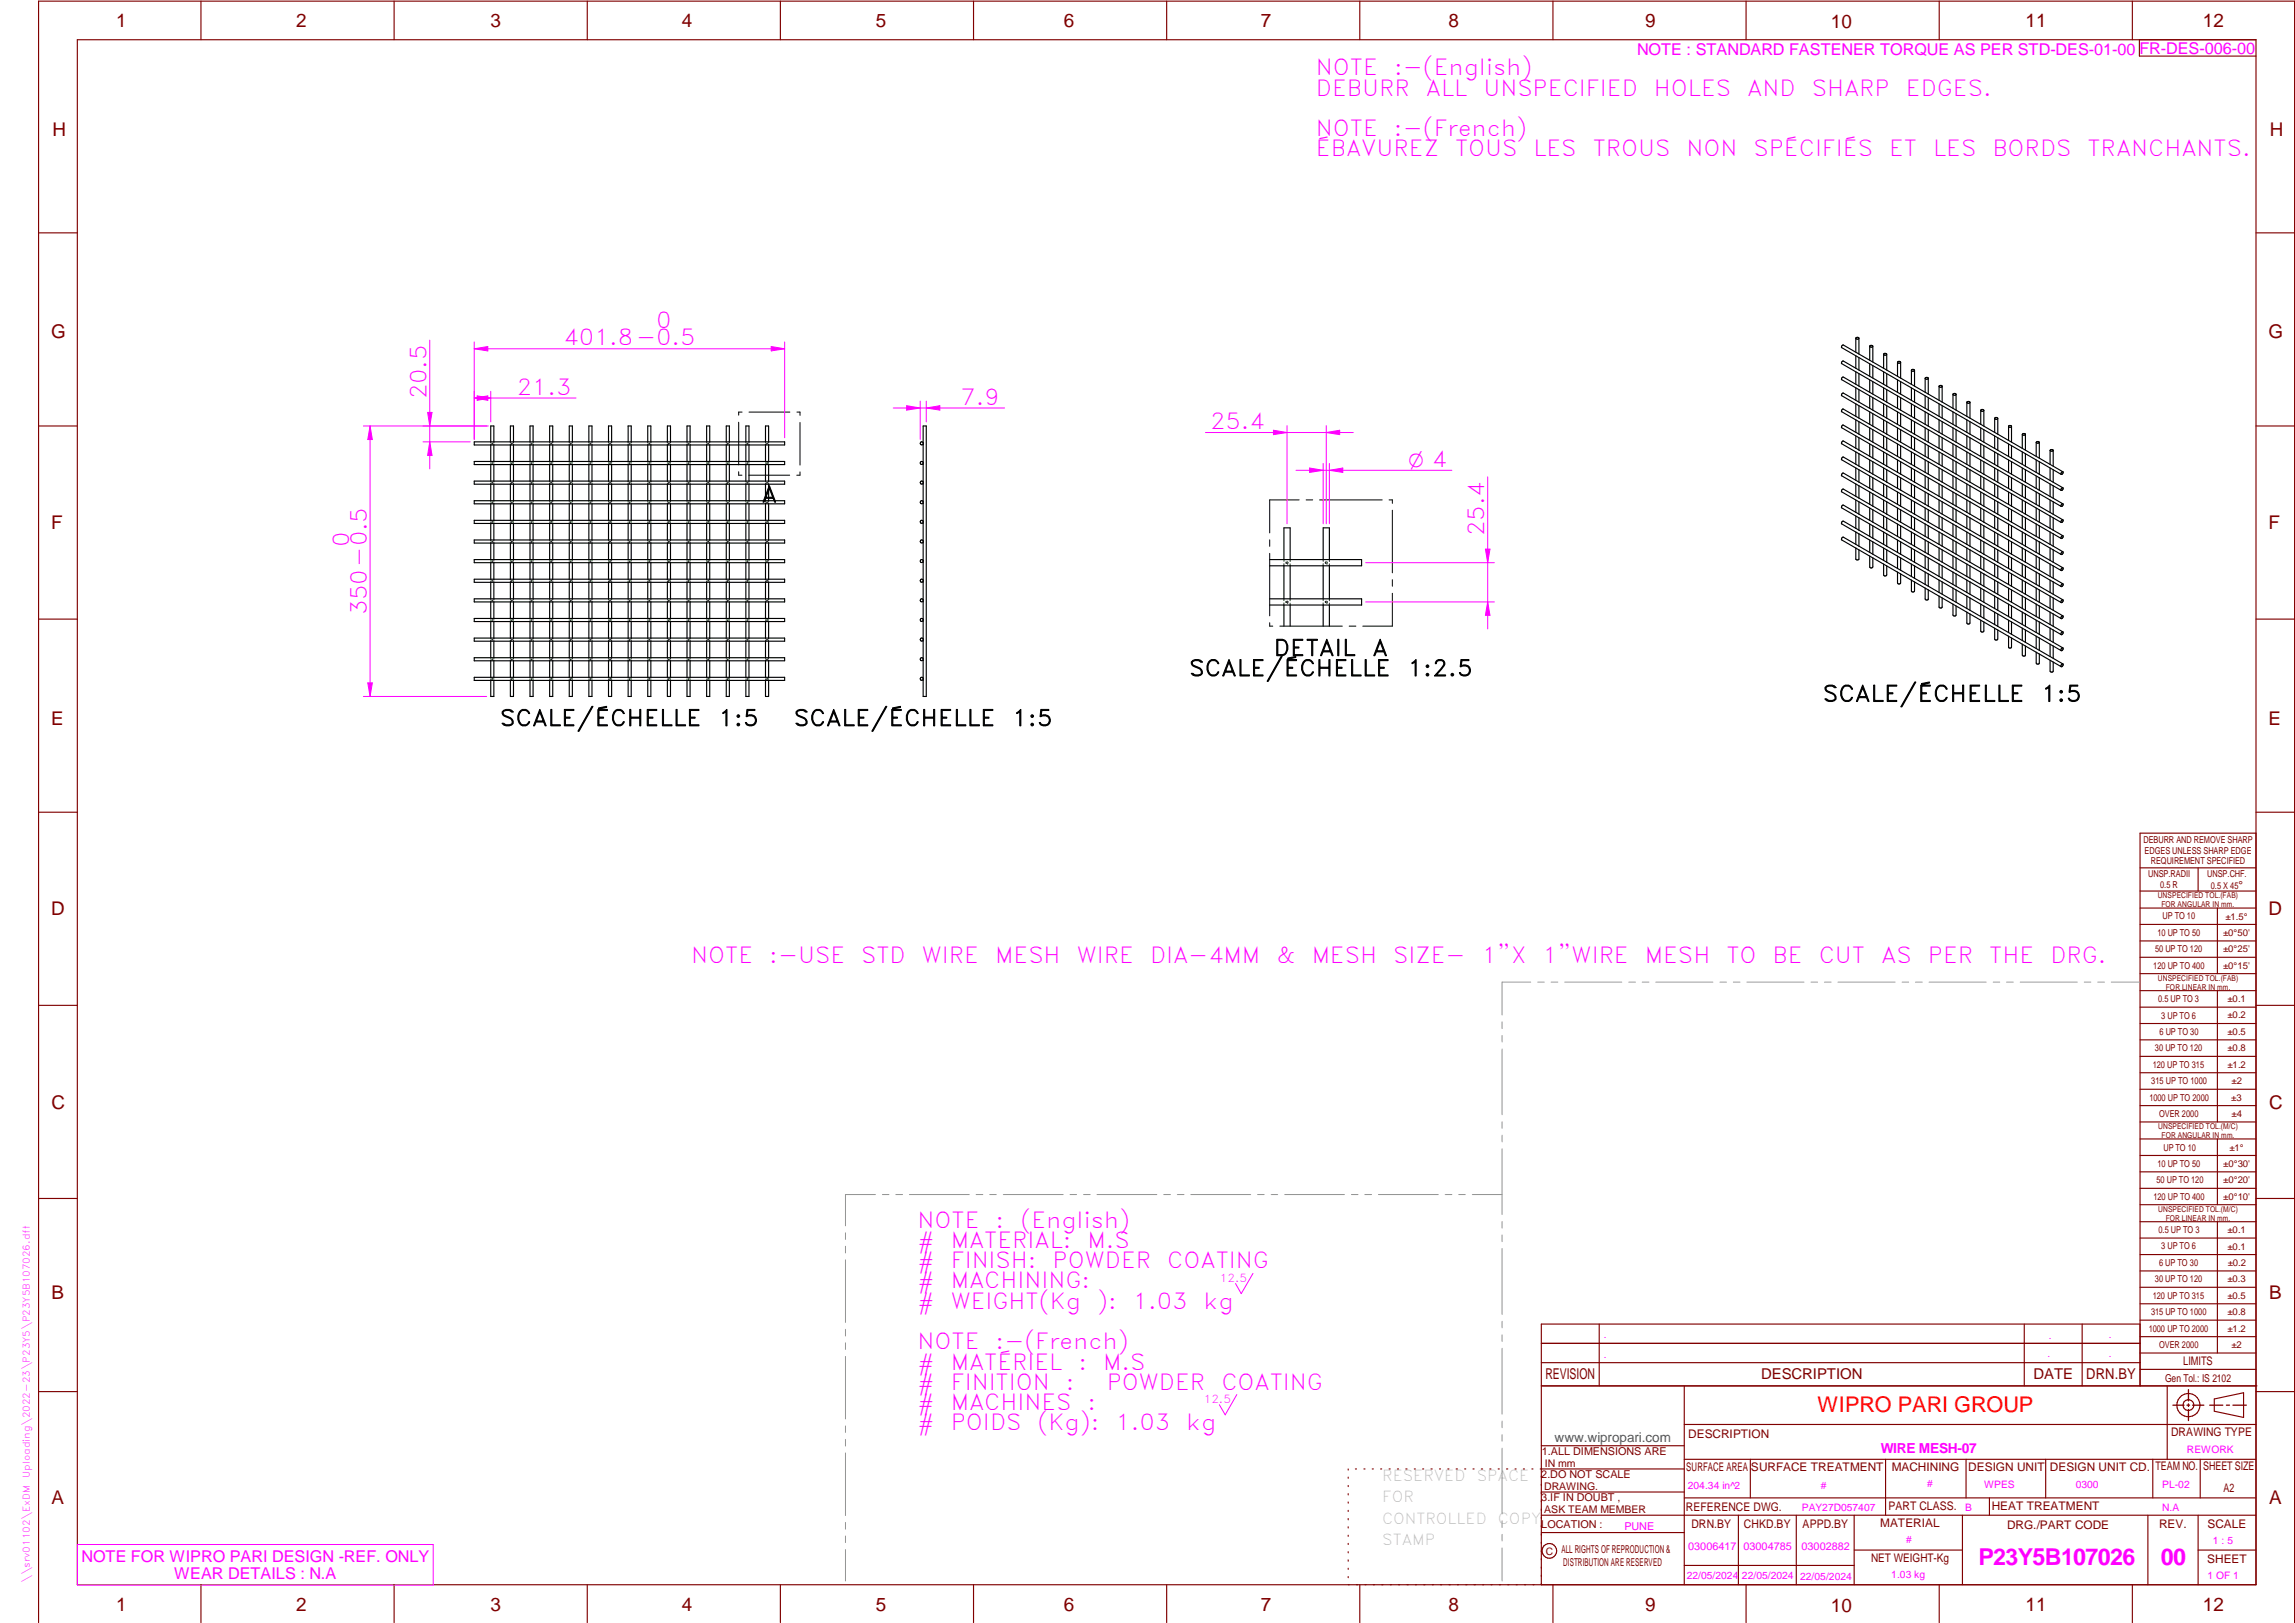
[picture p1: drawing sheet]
<svg xmlns="http://www.w3.org/2000/svg" width="594mm" height="420mm" viewBox="0 0 594 420" stroke-linecap="round" stroke-linejoin="round" font-family="sans-serif">
<defs><g id="words">
<g font-size="6" fill="#f0f">
<text x="512.1" y="405.2">P23Y5B107026</text>
<text x="559.4" y="405.2">00</text>
</g>
<g font-size="5.7" fill="#f0f">
<text x="340.6" y="19.5">NOTE</text>
<text x="360.9" y="19.5">:-(English)</text>
<text x="340.6" y="24.8">DEBURR</text>
<text x="369.1" y="24.8">ALL</text>
<text x="384" y="24.8">UNSPECIFIED</text>
<text x="428.1" y="24.8">HOLES</text>
<text x="452.3" y="24.8">AND</text>
<text x="469" y="24.8">SHARP</text>
<text x="493.4" y="24.8">EDGES.</text>
<text x="340.6" y="35.3">NOTE</text>
<text x="360.8" y="35.3">:-(French)</text>
<text x="340.6" y="40.5">ÉBAVUREZ</text>
<text x="376.7" y="40.5">TOUS</text>
<text x="397" y="40.5">LES</text>
<text x="412.3" y="40.5">TROUS</text>
<text x="436.6" y="40.5">NON</text>
<text x="453.9" y="40.5">SPÉCIFIÉS</text>
<text x="489" y="40.5">ET</text>
<text x="500.4" y="40.5">LES</text>
<text x="515.8" y="40.5">BORDS</text>
<text x="540.4" y="40.5">TRANCHANTS.</text>
<text x="145.9" y="89.4">401.8-0.5</text>
<text x="169.8" y="84.9">0</text>
<text x="110.4" y="103.4" transform="rotate(-90 110.4 103.4)">20.5</text>
<text x="133.8" y="102.2">21.3</text>
<text x="248.7" y="104.7">7.9</text>
<text x="313.3" y="111.1">25.4</text>
<text x="90.4" y="141.5" transform="rotate(-90 90.4 141.5)">0</text>
<text x="384.2" y="138.8" transform="rotate(-90 384.2 138.8)">25.4</text>
<text x="94.9" y="159.3" transform="rotate(-90 94.9 159.3)">350-0.5</text>
<text x="178.9" y="249.3">NOTE</text>
<text x="199.1" y="249.3">:-USE</text>
<text x="222.9" y="249.3">STD</text>
<text x="238.7" y="249.3">WIRE</text>
<text x="257.6" y="249.3">MESH</text>
<text x="278.7" y="249.3">WIRE</text>
<text x="297.7" y="249.3">DIA-4MM</text>
<text x="330.4" y="249.3">&amp;</text>
<text x="339.5" y="249.3">MESH</text>
<text x="360.7" y="249.3">SIZE-</text>
<text x="383.6" y="249.3">1&quot;X</text>
<text x="399.3" y="249.3">1&quot;WIRE</text>
<text x="425.8" y="249.3">MESH</text>
<text x="446.9" y="249.3">TO</text>
<text x="458.9" y="249.3">BE</text>
<text x="470.8" y="249.3">CUT</text>
<text x="487" y="249.3">AS</text>
<text x="499" y="249.3">PER</text>
<text x="514.9" y="249.3">THE</text>
<text x="530.8" y="249.3">DRG.</text>
<text x="237.5" y="317.8">NOTE</text>
<text x="257.7" y="317.8">:</text>
<text x="264.1" y="317.8">(English)</text>
<text x="237.5" y="323">#</text>
<text x="246.1" y="323">MATERIAL:</text>
<text x="281.5" y="323">M.S</text>
<text x="237.5" y="328.3">#</text>
<text x="246.1" y="328.3">FINISH:</text>
<text x="272.5" y="328.3">POWDER</text>
<text x="302.2" y="328.3">COATING</text>
<text x="237.5" y="333.5">#</text>
<text x="246.1" y="333.5">MACHINING:</text>
<text x="237.5" y="338.8">#</text>
<text x="246.1" y="338.8">WEIGHT(Kg</text>
<text x="284" y="338.8">):</text>
<text x="293.3" y="338.8">1.03</text>
<text x="311.6" y="338.8">kg</text>
<text x="237.5" y="349.3">NOTE</text>
<text x="257.7" y="349.3">:-(French)</text>
<text x="237.5" y="354.5">#</text>
<text x="237.5" y="359.8">#</text>
<text x="246.1" y="359.8">FINITION</text>
<text x="246.1" y="354.5">MATÉRIEL</text>
<text x="275.9" y="359.8">:</text>
<text x="279.2" y="354.5">:</text>
<text x="285.6" y="354.5">M.S</text>
<text x="286.5" y="359.8">POWDER</text>
<text x="316.2" y="359.8">COATING</text>
<text x="237.5" y="365">#</text>
<text x="246.1" y="365">MACHINES</text>
<text x="281.5" y="365">:</text>
<text x="237.5" y="370.3">#</text>
<text x="246.1" y="370.3">POIDS</text>
<text x="268.5" y="370.3">(Kg):</text>
<text x="288.8" y="370.3">1.03</text>
<text x="307.1" y="370.3">kg</text>
</g>
<g font-size="5.7">
<text x="197.1" y="130">A</text>
<text x="329.7" y="169.8">DETAIL</text>
<text x="355.3" y="169.8">A</text>
<text x="307.8" y="175">SCALE/ÉCHELLE</text>
<text x="364.3" y="175">1:2.5</text>
<text x="471.8" y="181.6">SCALE/ÉCHELLE</text>
<text x="528.4" y="181.6">1:5</text>
<text x="129.4" y="187.9">SCALE/ÉCHELLE</text>
<text x="185.9" y="187.9">1:5</text>
<text x="205.5" y="187.9">SCALE/ÉCHELLE</text>
<text x="262" y="187.9">1:5</text>
</g>
<text font-size="5.6" fill="#f00" x="470.5" y="365.5">WIPRO PARI GROUP</text>
<text font-size="5.4" fill="#f0f" x="364.6" y="120.9">O 4</text>
<g font-size="4.9" fill="#800000">
<text x="30" y="6.9">1</text>
<text x="76.7" y="6.9">2</text>
<text x="127" y="6.9">3</text>
<text x="176.5" y="6.9">4</text>
<text x="226.7" y="6.9">5</text>
<text x="275.4" y="6.9">6</text>
<text x="326.4" y="6.9">7</text>
<text x="375" y="6.9">8</text>
<text x="425.8" y="6.9">9</text>
<text x="473.9" y="7.3">10</text>
<text x="524.3" y="6.9">11</text>
<text x="570.2" y="6.9">12</text>
<text x="13.6" y="35.1">H</text>
<text x="587.6" y="35.1">H</text>
<text x="13.2" y="87.5">G</text>
<text x="587.2" y="87.5">G</text>
<text x="13.2" y="137">F</text>
<text x="587.2" y="137">F</text>
<text x="13.2" y="187.6">E</text>
<text x="587.2" y="187.6">E</text>
<text x="13.2" y="237">D</text>
<text x="587.2" y="237">D</text>
<text x="13.4" y="287.1">C</text>
<text x="587.4" y="287.1">C</text>
<text x="13.4" y="336.2">B</text>
<text x="587.4" y="336.2">B</text>
<text x="13.4" y="389.3">A</text>
<text x="587.4" y="389.3">A</text>
<text x="30" y="416.9">1</text>
<text x="76.7" y="416.9">2</text>
<text x="127" y="416.9">3</text>
<text x="176.5" y="416.9">4</text>
<text x="226.7" y="416.9">5</text>
<text x="275.4" y="416.9">6</text>
<text x="326.4" y="416.9">7</text>
<text x="375" y="416.9">8</text>
<text x="425.8" y="416.9">9</text>
<text x="473.9" y="417.3">10</text>
<text x="524.3" y="416.9">11</text>
<text x="570.2" y="416.9">12</text>
</g>
<g font-size="4.2" fill="#f0f">
<text x="423.7" y="14.3">NOTE : STANDARD FASTENER TORQUE AS PER STD-DES-01-00</text>
<text x="553.8" y="14">FR-DES-006-00</text>
<text x="21.1" y="404.3">NOTE FOR WIPRO PARI DESIGN -REF. ONLY</text>
<text x="45.1" y="408.8">WEAR DETAILS : N.A</text>
</g>
<g font-size="3.9" fill="#800000">
<text x="400" y="357.1">REVISION</text>
<text x="455.9" y="357.1">DESCRIPTION</text>
<text x="526.4" y="357.1">DATE</text>
<text x="540" y="357.1">DRN.BY</text>
</g>
<g font-size="3.9" fill="#c0c0c0">
<text x="357.8" y="383.3">RESERVED</text>
<text x="382.3" y="383.3">SPACE</text>
<text x="357.8" y="388.9">FOR</text>
<text x="357.8" y="394.5">CONTROLLED</text>
<text x="387.8" y="394.5">COPY</text>
<text x="357.8" y="400">STAMP</text>
</g>
<text font-size="3.6" fill="#f0f" x="486.9" y="376.1">WIRE MESH-07</text>
<text font-size="3.5" fill="#00f" x="402.4" y="373.3">www.wipropari.com</text>
<g font-size="3.1" fill="#800000">
<text x="565.1" y="353.5">LIMITS</text>
<text x="562" y="371.7">DRAWING TYPE</text>
<text x="437" y="372.3">DESCRIPTION</text>
<text x="436.5" y="380.8">SURFACE AREA</text>
<text x="453.3" y="380.8">SURFACE TREATMENT</text>
<text x="489.7" y="380.8">MACHINING</text>
<text x="509.5" y="380.8">DESIGN UNIT</text>
<text x="530.6" y="380.8">DESIGN UNIT CD.</text>
<text x="558" y="380.6">TEAM NO.</text>
<text x="570.3" y="380.7">SHEET SIZE</text>
<text x="575.6" y="386.1">A2</text>
<text x="436.4" y="391.1">REFERENCE DWG.</text>
<text x="437.8" y="395.5">DRN.BY</text>
<text x="451.4" y="395.4">CHKD.BY</text>
<text x="466.6" y="395.5">APPD.BY</text>
<text x="486.7" y="395.4">MATERIAL</text>
<text x="488.9" y="390.9">PART CLASS.</text>
<text x="515.6" y="390.9">HEAT TREATMENT</text>
<text x="519.6" y="395.9">DRG./PART CODE</text>
<text x="558.9" y="395.5">REV.</text>
<text x="571.4" y="395.6">SCALE</text>
<text x="484.3" y="404.2">NET WEIGHT-Kg</text>
<text x="571.4" y="404.7">SHEET</text>
</g>
<text font-size="3" fill="#800000" x="579.5" y="230.1">°</text>
<g font-size="2.8" fill="#f0f">
<text x="315.8" y="331.9">12.5</text>
<text x="311.6" y="363.2">12.5</text>
<text x="420.5" y="396">PUNE</text>
<text x="437" y="401.2">03006417</text>
<text x="451.3" y="401.2">03004785</text>
<text x="466.3" y="401.2">03002882</text>
</g>
<g font-size="2.8" fill="#800000">
<text x="560.4" y="357.7">Gen Tol.: IS 2102</text>
<text x="399.1" y="376.6">1.ALL DIMENSIONS ARE</text>
<text x="399" y="382.7">2.DO NOT SCALE</text>
<text x="399" y="388.7">3.IF IN DOUBT ,</text>
<text x="399" y="395.4">LOCATION :</text>
<text x="404.2" y="402">ALL RIGHTS OF REPRODUCTION &amp;</text>
<text x="404.7" y="405.4">DISTRIBUTION ARE RESERVED</text>
</g>
<g font-size="2.7" fill="#f0f">
<text x="566.1" y="376.2">REWORK</text>
<text x="436.9" y="385.4">204.34 in^2</text>
<text x="471.4" y="385.5">#</text>
<text x="498.9" y="385">#</text>
<text x="513.6" y="385.3">WPES</text>
<text x="537.3" y="385.1">0300</text>
<text x="559.7" y="385.1">PL-02</text>
<text x="466.4" y="391.2">PAY27D057407</text>
<text x="508.7" y="391.2">B</text>
<text x="559.7" y="391.1">N.A</text>
<text x="493.4" y="399.5">#</text>
<text x="572.8" y="399.7">1 : 5</text>
<text x="436.6" y="408.7">22/05/2024</text>
<text x="450.9" y="408.8">22/05/2024</text>
<text x="466" y="408.9">22/05/2024</text>
<text x="489.6" y="408.5">1.03 kg</text>
<text x="571.4" y="408.7">1 OF 1</text>
</g>
<g font-size="2.7" fill="#800000">
<text x="399.9" y="379.7">IN mm</text>
<text x="399.7" y="385.7">DRAWING.</text>
<text x="399.7" y="391.8">ASK TEAM MEMBER</text>
<text x="400.1" y="402.5">C</text>
</g>
<g font-size="2.5" fill="#800000">
<text x="554.9" y="218.3">DEBURR AND REMOVE SHARP</text>
<text x="555.2" y="221">EDGES UNLESS SHARP EDGE</text>
<text x="556.1" y="227.1">UNSP.RADII</text>
<text x="556.8" y="223.8">REQUIREMENT SPECIFIED</text>
<text x="571.4" y="226.9">UNSP.CHF.</text>
<text x="559.2" y="229.9">0.5 R</text>
<text x="572.3" y="230.1">0.5 X 45</text>
<text x="559.8" y="238">UP TO 10</text>
<text x="576.1" y="238.1">±1.5°</text>
<text x="558.5" y="242.2">10 UP TO 50</text>
<text x="575.5" y="242.3">±0°50'</text>
<text x="557.4" y="250.7">120 UP TO 400</text>
<text x="557.9" y="246.5">50 UP TO 120</text>
<text x="575.5" y="250.7">±0°15'</text>
<text x="575.5" y="246.5">±0°25'</text>
<text x="558.7" y="259.4">0.5 UP TO 3</text>
<text x="559.5" y="263.7">3 UP TO 6</text>
<text x="576.6" y="263.6">±0.2</text>
<text x="576.6" y="259.4">±0.1</text>
<text x="559" y="267.9">6 UP TO 30</text>
<text x="576.6" y="267.9">±0.5</text>
<text x="557.8" y="272.2">30 UP TO 120</text>
<text x="576.6" y="272.2">±0.8</text>
<text x="556.9" y="280.7">315 UP TO 1000</text>
<text x="557.3" y="276.4">120 UP TO 315</text>
<text x="576.6" y="276.4">±1.2</text>
<text x="577.7" y="280.7">±2</text>
<text x="556.4" y="284.9">1000 UP TO 2000</text>
<text x="577.6" y="284.9">±3</text>
<text x="558.9" y="289.2">OVER 2000</text>
<text x="577.7" y="289.3">±4</text>
<text x="560" y="297.9">UP TO 10</text>
<text x="577.1" y="297.9">±1°</text>
<text x="558.5" y="302.1">10 UP TO 50</text>
<text x="575.5" y="302.1">±0°30'</text>
<text x="557.4" y="310.6">120 UP TO 400</text>
<text x="558.2" y="306.3">50 UP TO 120</text>
<text x="575.5" y="310.6">±0°10'</text>
<text x="575.5" y="306.4">±0°20'</text>
<text x="558.8" y="319.2">0.5 UP TO 3</text>
<text x="559.4" y="323.4">3 UP TO 6</text>
<text x="576.6" y="319.2">±0.1</text>
<text x="576.6" y="323.5">±0.1</text>
<text x="558.9" y="327.7">6 UP TO 30</text>
<text x="576.7" y="327.7">±0.2</text>
<text x="557.8" y="332">30 UP TO 120</text>
<text x="576.6" y="332">±0.3</text>
<text x="556.8" y="340.5">315 UP TO 1000</text>
<text x="557.3" y="336.3">120 UP TO 315</text>
<text x="576.6" y="336.3">±0.5</text>
<text x="576.6" y="340.5">±0.8</text>
<text x="556.2" y="344.7">1000 UP TO 2000</text>
<text x="576.6" y="344.7">±1.2</text>
<text x="558.9" y="349">OVER 2000</text>
<text x="577.6" y="349">±2</text>
</g>
<g font-size="2.5" fill="#f0f">
<text x="415.2" y="346.4">.</text>
<text x="530.3" y="346.5">.</text>
<text x="545.9" y="346.4">.</text>
<text x="415.2" y="351.5">.</text>
<text x="530" y="351.3">.</text>
<text x="545.9" y="351.4">.</text>
</g>
<g font-size="2.4" fill="#f0f">
<text x="7.7" y="382.7" transform="rotate(-90 7.7 382.7)">Uploading\2022-23\P23Y5\P23Y5B107026.dft</text>
<text x="7.7" y="409.8" transform="rotate(-90 7.7 409.8)">\\srv01102\ExDM</text>
</g>
<g font-size="2.1" fill="#800000">
<text x="558.5" y="232.4">UNSPECIFIED TOL.(FAB)</text>
<text x="559.5" y="234.7">FOR ANGULAR IN mm.</text>
<text x="558.6" y="253.9">UNSPECIFIED TOL.(FAB)</text>
<text x="560.7" y="256.3">FOR LINEAR IN mm.</text>
<text x="558.7" y="292.3">UNSPECIFIED TOL.(M/C)</text>
<text x="559.6" y="294.7">FOR ANGULAR IN mm.</text>
<text x="558.7" y="313.7">UNSPECIFIED TOL.(M/C)</text>
<text x="560.6" y="316.1">FOR LINEAR IN mm.</text>
</g>
</g></defs>
<g fill="none" stroke="#800000" stroke-width=".3">
<path d="M20 10.3h564v400h-564zM52 .3v10M102 .3v10M152 .3v10M202 .3v10M252 .3v10M302 .3v10M352 .3v10M402 .3v10M452 .3v10M502 .3v10M552 .3v10"/>
<path d="M553.8 10.3v4.2h30.2M10 60.3h10M584 60.3h10M10 110.3h10M584 110.3h10M10 160.3h10M584 160.3h10M10 210.3h10M584 215.7h-30v143.1M584 210.3h10M554 224.7h30M554 230.7h30"/>
<path d="M554 235.1h30M554 239.3h30M569 224.7v6M574 235.1v17M554 243.6h30M554 247.8h30M554 252.1h30M554 256.5h30M574 256.5v33.9M10 260.3h10M554 260.7h30M554 265h30"/>
<path d="M554 269.2h30M554 273.5h30M554 277.7h30M584 260.3h10M554 282h30M554 286.2h30M554 290.4h30M554 294.9h30M554 299.1h30M574 294.9v17M10 310.3h10M554 303.4h30"/>
<path d="M554 307.6h30M554 311.9h30M554 316.3h30M574 316.3v34M584 310.3h10M554 320.5h30M554 324.8h30M554 329h30M554 333.2h30M554 337.5h30M399 358.8h185.2M399 352.8h155"/>
<path d="M399 347.8h155M414 342.8v16M436 358.8v51.5M524 342.8v16M539 342.8v16M554 341.8h30M554 346h30M554 350.3h30M554 354.5h30M554 342.8h-155v67.5M561 358.8v19M10 360.3h10"/>
<path d="M399 374.3h37M436 377.8h148M453.1 377.8v10M488.1 377.8v14.5M508.9 377.8v10M529.5 377.8v10M557.3 377.8v10M569.5 377.8v10M573.2 362.2l7.6-1.6v6.3l-7.6-1.6zM584 368.8h-148M584 360.3h10M349 380.3v.3"/>
<path d="M349 382.4v.3M349 384.6v.3M349 386.7v.3M349 388.8v.3M349 391v.3M349 393.1v.3M349 395.3v.3M349 397.4v.3M349 399.5v.3M350.9 380.3h.2M353.1 380.3h.2M355.2 380.3h.3"/>
<path d="M357.4 380.3h.3M359.6 380.3h.3M361.7 380.3h.3M363.9 380.3h.3M366.1 380.3h.3M368.3 380.3h.2M370.4 380.3h.3M372.6 380.3h.3M374.8 380.3h.3M376.9 380.3h.4M379.1 380.3h.3M381.3 380.3h.3"/>
<path d="M383.4 380.3h.4M385.6 380.3h.3M387.8 380.3h.3M390 380.3h.3M392.2 380.3h.3M394.3 380.3h.3M396.5 380.3h.3M398.7 380.3h37.3M399 396.7h37M399 392.3h185M399 386.2h37M436 387.8h148"/>
<path d="M450 392.3v18M465 392.3v18M480 392.3v18M508 392.3v18M515 387.8v4.5M556 392.3v18M569 392.3v18M52 410.3v9.7M102 410.3v9.7M152 410.3v9.7M202 410.3v9.7M252 410.3v9.7"/>
<path d="M302 410.3v9.7M349 401.7v.3M349 403.8v.4M349 406v.3M349 408.1v.3M352 410.3v9.7M402 410.3v9.7M436 405.3h44M452 410.3v9.7M480 401.3h28M502 410.3v9.7M552 410.3v9.7"/>
<path d="M569 401.3h15M10 420v-419.7h584v419.7"/>
<circle cx="566.5" cy="363.7" r="1.39"/>
<circle cx="566.5" cy="363.8" r="3"/>
<circle cx="401.1" cy="401.5" r="1.9"/>
</g>
<path d="M122.8 101.3v12.4M122.8 103l3.5-.5v1.1zM127 101.3v7.9M324.4 329.6l-3.1 5.3-1.5-2.6M320.2 361l-3 5.3-1.6-2.7M20.1 399.8h92v10.5h-92z" fill="none" stroke="#f0f" stroke-width=".26"/>
<g fill="none" stroke="#949494" stroke-width=".26">
<path d="M396.2 254.3h-7.4v8.5M398.1 254.3h1.6M401.5 254.3h1.8M405 254.3h14.8M421.6 254.3h1.7M425.1 254.3h1.7M428.6 254.3h14.8M445.2 254.3h1.7M448.7 254.3h1.7M452.2 254.3h14.8M468.8 254.3h1.7M472.3 254.3h1.7"/>
<path d="M475.8 254.3h14.8M492.4 254.3h1.7M495.8 254.3h1.8M499.4 254.3h14.7M516 254.3h1.6M519.4 254.3h1.8M522.9 254.3h14.8M539.5 254.3h1.7M543 254.3h1.7M546.5 254.3h7.4M388.8 264.5v1.8M388.8 268.1v1.6"/>
<path d="M388.8 271.6v17M388.8 290.4v1.7M388.8 293.9v1.7M388.8 297.4v17M218.9 319.2v1.6M226.6 309.2h-7.7v8.1M228.4 309.2h1.7M231.9 309.2h1.7M235.4 309.2h15.5M252.7 309.2h1.7M256.2 309.2h1.7M259.7 309.2h15.5"/>
<path d="M277 309.2h1.7M280.5 309.2h1.7M284 309.2h15.5M301.2 309.2h1.8M304.8 309.2h1.7M308.3 309.2h15.5M325.5 309.2h1.7M329.1 309.2h1.6M332.6 309.2h15.4M349.8 309.2h1.7M353.3 309.2h1.7M356.8 309.2h15.5"/>
<path d="M374.1 309.2h1.7M377.6 309.2h1.7M381.1 309.2h7.7M388.8 316.2v1.7M388.8 319.7v1.7M218.9 322.6v1.8M218.9 326.1v16.2M388.8 323.2v17.1M218.9 344.1v1.8M218.9 347.6v1.7M218.9 351.2v16.1M388.8 342.1v1.6"/>
<path d="M388.8 345.6v1.7M388.8 349v17.1M218.9 369.1v1.7M218.9 372.6v1.8M218.9 376.1v16.2M388.8 367.9v1.7M388.8 371.4v1.7M388.8 374.9v17M218.9 394.1v1.8M218.9 397.6v1.7M388.8 393.7v1.7M388.8 397.2v1.7"/>
<path d="M218.9 401.2v8.1M388.8 400.7v8.6"/>
</g>
<path d="M566.5 359.7v3M562.5 363.8h2.9M566.1 363.8h.7M566.5 363.4v.7M566.5 364.9v2.8M567.6 363.8h2.9M572 363.8h3.4M576.3 363.8h.8M578 363.8h3.5" fill="none" stroke="#800000" stroke-width=".34"/>
<g fill="none" stroke="#008000" stroke-width=".26">
<path d="M127 114.4v.2M127 114.9v.3M127 119.5v.2M127.3 114.7v.1M127.3 119.8v.1M127.4 114.9h.1M127.4 120h.1M127.5 114.7v.1M127.5 119.8v.1M127.8 114.4v.2M127.8 115v.2M127.8 119.5v.2"/>
<path d="M132.1 114.4v.2M132.1 114.9v.3M132.1 119.5v.2M132.4 114.7v.1M132.4 119.8v.1M132.5 114.9h.1M132.5 120h.1M132.6 114.7v.1M132.6 119.8v.1M132.9 114.4v.2M132.9 115v.2M132.9 119.5v.2"/>
<path d="M137.2 114.4v.2M137.2 114.9v.3M137.2 119.5v.2M137.5 114.7v.1M137.5 119.8v.1M137.5 114.9h.1M137.5 120h.1M137.7 114.7v.1M137.7 119.8v.1M138 114.4v.2M138 115v.2M138 119.5v.2"/>
<path d="M142.3 114.4v.2M142.3 114.9v.3M142.3 119.5v.2M142.6 114.7v.1M142.6 119.8v.1M142.6 114.9h.1M142.6 120h.1M142.7 114.7v.2M142.7 119.8v.1M143.1 114.4v.2M143.1 115v.2M143.1 119.5v.2"/>
<path d="M147.4 114.4v.2M147.4 114.9v.3M147.4 119.5v.2M147.7 114.7v.2M147.7 119.8v.1M147.7 114.9h.1M147.7 120h.1M147.8 114.7v.2M147.8 119.8v.1M148.2 114.4v.2M148.2 115v.2M148.2 119.5v.2"/>
<path d="M152.4 114.4v.2M152.4 114.9v.3M152.4 119.5v.2M152.7 114.7v.2M152.7 119.8v.1M152.8 114.9h.1M152.8 120h.1M152.9 114.7v.2M152.9 119.8v.1M153.2 114.4v.2M153.2 115v.2M153.2 119.5v.2"/>
<path d="M157.5 114.4v.2M157.5 114.9v.3M157.5 119.5v.2M157.8 114.7v.2M157.8 119.8v.1M157.9 114.9h.1M157.9 120h.1M158 114.7v.2M158 119.8v.1M158.3 114.4v.2M158.3 115v.2M158.3 119.5v.2"/>
<path d="M162.6 114.4v.2M162.6 114.9v.3M162.6 119.5v.2M162.9 114.7v.2M162.9 119.8v.1M162.9 114.9h.1M162.9 120h.1M163.1 114.7v.2M163.1 119.8v.1M163.4 114.4v.2M163.4 115v.2M163.4 119.5v.2"/>
<path d="M167.7 114.4v.2M167.7 114.9v.3M167.7 119.5v.2M168 114.7v.2M168 119.8v.1M168 114.9h.1M168 120h.1M168.1 114.7v.2M168.1 119.8v.1M168.5 114.4v.2M168.5 115v.2M168.5 119.5v.2"/>
<path d="M172.8 114.4v.2M172.8 114.9v.3M172.8 119.5v.2M173.1 114.7v.2M173.1 119.8v.1M173.1 114.9h.1M173.1 120h.1M173.2 114.7v.2M173.2 119.8v.1M173.6 114.4v.2M173.6 115v.2M173.6 119.5v.2"/>
<path d="M177.8 114.4v.2M177.8 114.9v.3M177.8 119.5v.2M178.1 114.7v.2M178.1 119.8v.1M178.2 114.9h.1M178.2 120h.1M178.3 114.7v.2M178.3 119.8v.1M178.6 114.4v.2M178.6 115v.2M178.6 119.5v.2"/>
<path d="M182.9 114.4v.2M182.9 114.9v.3M182.9 119.5v.2M183.2 114.7v.2M183.2 119.8v.1M183.3 114.9h.1M183.3 120h.1M183.4 114.7v.2M183.4 119.8v.1M183.7 114.4v.2M183.7 115v.2M183.7 119.5v.2"/>
<path d="M188 114.4v.2M188 114.9v.3M188 119.5v.2M188.3 114.7v.2M188.3 119.8v.1M188.3 114.9h.1M188.3 120h.1M188.5 114.7v.2M188.5 119.8v.1M188.8 114.4v.2M188.8 115v.2M188.8 119.5v.2"/>
<path d="M193.1 114.4v.2M193.1 114.9v.3M193.1 119.5v.2M193.4 114.7v.2M193.4 119.8v.1M193.4 114.9h.1M193.4 120h.1M193.5 114.7v.2M193.5 119.8v.1M193.9 114.4v.2M193.9 115v.2M193.9 119.5v.2"/>
<path d="M198.2 114.4v.2M198.2 114.9v.3M198.2 119.5v.2M198.5 114.7v.2M198.5 119.8v.1M198.5 114.9h.1M198.5 120h.1M198.6 114.7v.2M198.6 119.8v.1M199 114.4v.2M199 115v.2M199 119.5v.2"/>
<path d="M239 120h.1M239 114.9h.1M127 120v.3M127 124.5v.3M127 125.1v.2M127 129.6v.2M127 130.2v.2M127 134.7v.2M127 135.3v.2M127 139.8v.2M127.3 130v.1M127.3 135v.2"/>
<path d="M127.3 124.9v.1M127.4 130.1h.1M127.4 135.2h.1M127.4 125.1h.1M127.5 129.9v.2M127.5 135v.2M127.5 124.8v.2M127.8 120.1v.2M127.8 124.5v.3M127.8 125.1v.2M127.8 129.6v.3M127.8 130.2v.2"/>
<path d="M127.8 134.7v.3M127.8 135.3v.2M127.8 139.8v.2M132.1 120v.3M132.1 124.5v.3M132.1 125.1v.2M132.1 129.6v.2M132.1 130.2v.2M132.1 134.7v.2M132.1 135.3v.2M132.1 139.8v.2M132.4 130v.1"/>
<path d="M132.4 135v.2M132.4 124.9v.1M132.5 130.1h.1M132.5 135.2h.1M132.5 125.1h.1M132.6 129.9v.2M132.6 135v.2M132.6 124.8v.2M132.9 120.1v.2M132.9 124.5v.3M132.9 125.1v.2M132.9 129.6v.3"/>
<path d="M132.9 130.2v.2M132.9 134.7v.3M132.9 135.3v.2M132.9 139.8v.2M137.2 120v.3M137.2 124.5v.3M137.2 125.1v.2M137.2 129.6v.2M137.2 130.2v.2M137.2 134.7v.2M137.2 135.3v.2M137.2 139.8v.2"/>
<path d="M137.5 130v.1M137.5 135v.2M137.5 124.9v.1M137.5 130.1h.1M137.5 135.2h.1M137.5 125.1h.1M137.7 129.9v.2M137.7 135v.2M137.7 124.8v.2M138 120.1v.2M138 124.5v.3M138 125.1v.2"/>
<path d="M138 129.6v.3M138 130.2v.2M138 134.7v.3M138 135.3v.2M138 139.8v.2M142.3 120v.3M142.3 124.5v.3M142.3 125.1v.2M142.3 129.6v.2M142.3 130.2v.2M142.3 134.7v.2M142.3 135.3v.2"/>
<path d="M142.3 139.8v.2M142.6 130v.1M142.6 135v.2M142.6 124.9v.1M142.6 130.1h.1M142.6 135.2h.1M142.6 125.1h.1M142.7 129.9v.2M142.7 135v.2M142.7 124.8v.2M143.1 120.1v.2M143.1 124.5v.3"/>
<path d="M143.1 125.1v.2M143.1 129.6v.3M143.1 130.2v.2M143.1 134.7v.3M143.1 135.3v.2M143.1 139.8v.2M147.4 120v.3M147.4 124.5v.3M147.4 125.1v.2M147.4 129.6v.2M147.4 130.2v.2M147.4 134.7v.2"/>
<path d="M147.4 135.3v.2M147.4 139.8v.2M147.7 130v.1M147.7 135v.2M147.7 124.9v.1M147.7 130.1h.1M147.7 135.2h.1M147.7 125.1h.1M147.8 129.9v.2M147.8 135v.2M147.8 124.8v.2M148.2 120.1v.2"/>
<path d="M148.2 124.5v.3M148.2 125.1v.2M148.2 129.6v.3M148.2 130.2v.2M148.2 134.7v.3M148.2 135.3v.2M148.2 139.8v.2M152.4 120v.3M152.4 124.5v.3M152.4 125.1v.2M152.4 129.6v.2M152.4 130.2v.2"/>
<path d="M152.4 134.7v.2M152.4 135.3v.2M152.4 139.8v.2M152.7 124.9v.1M152.7 130v.1M152.7 135v.2M152.8 125.1h.1M152.8 130.1h.1M152.8 135.2h.1M152.9 124.8v.2M152.9 129.9v.2M152.9 135v.2"/>
<path d="M153.2 120.1v.2M153.2 124.5v.3M153.2 125.1v.2M153.2 129.6v.3M153.2 130.2v.2M153.2 134.7v.3M153.2 135.3v.2M153.2 139.8v.2M157.5 120v.3M157.5 124.5v.3M157.5 125.1v.2M157.5 129.6v.2"/>
<path d="M157.5 130.2v.2M157.5 134.7v.2M157.5 135.3v.2M157.5 139.8v.2M157.8 124.9v.1M157.8 130v.1M157.8 135v.2M157.9 125.1h.1M157.9 130.1h.1M157.9 135.2h.1M158 124.8v.2M158 129.9v.2"/>
<path d="M158 135v.2M158.3 120.1v.2M158.3 124.5v.3M158.3 125.1v.2M158.3 129.6v.3M158.3 130.2v.2M158.3 134.7v.3M158.3 135.3v.2M158.3 139.8v.2M162.6 120v.3M162.6 124.5v.3M162.6 125.1v.2"/>
<path d="M162.6 129.6v.2M162.6 130.2v.2M162.6 134.7v.2M162.6 135.3v.2M162.6 139.8v.2M162.9 124.9v.1M162.9 130v.1M162.9 135v.2M162.9 125.1h.1M162.9 130.1h.1M162.9 135.2h.1M163.1 124.8v.2"/>
<path d="M163.1 129.9v.2M163.1 135v.2M163.4 120.1v.2M163.4 124.5v.3M163.4 125.1v.2M163.4 129.6v.3M163.4 130.2v.2M163.4 134.7v.3M163.4 135.3v.2M163.4 139.8v.2M167.7 120v.3M167.7 124.5v.3"/>
<path d="M167.7 125.1v.2M167.7 129.6v.2M167.7 130.2v.2M167.7 134.7v.2M167.7 135.3v.2M167.7 139.8v.2M168 124.9v.1M168 130v.1M168 135v.2M168 125.1h.1M168 130.1h.1M168 135.2h.1"/>
<path d="M168.1 124.8v.2M168.1 129.9v.2M168.1 135v.2M168.5 120.1v.2M168.5 124.5v.3M168.5 125.1v.2M168.5 129.6v.3M168.5 130.2v.2M168.5 134.7v.3M168.5 135.3v.2M168.5 139.8v.2M172.8 120v.3"/>
<path d="M172.8 124.5v.3M172.8 125.1v.2M172.8 129.6v.2M172.8 130.2v.2M172.8 134.7v.2M172.8 135.3v.2M172.8 139.8v.2M173.1 124.9v.1M173.1 130v.1M173.1 135v.2M173.1 125.1h.1M173.1 130.1h.1"/>
<path d="M173.1 135.2h.1M173.2 124.8v.2M173.2 129.9v.2M173.2 135v.2M173.6 120.1v.2M173.6 124.5v.3M173.6 125.1v.2M173.6 129.6v.3M173.6 130.2v.2M173.6 134.7v.3M173.6 135.3v.2M173.6 139.8v.2"/>
<path d="M177.8 120v.3M177.8 124.5v.3M177.8 125.1v.2M177.8 129.6v.2M177.8 130.2v.2M177.8 134.7v.2M177.8 135.3v.2M177.8 139.8v.2M178.1 124.9v.1M178.1 130v.1M178.1 135v.2M178.2 125.1h.1"/>
<path d="M178.2 130.1h.1M178.2 135.2h.1M178.3 124.8v.2M178.3 129.9v.2M178.3 135v.2M178.6 120.1v.2M178.6 124.5v.3M178.6 125.1v.2M178.6 129.6v.3M178.6 130.2v.2M178.6 134.7v.3M178.6 135.3v.2"/>
<path d="M178.6 139.8v.2M182.9 120v.3M182.9 124.5v.3M182.9 125.1v.2M182.9 129.6v.2M182.9 130.2v.2M182.9 134.7v.2M182.9 135.3v.2M182.9 139.8v.2M183.2 124.9v.1M183.2 130v.1M183.2 135v.2"/>
<path d="M183.3 125.1h.1M183.3 130.1h.1M183.3 135.2h.1M183.4 124.8v.2M183.4 129.9v.2M183.4 135v.2M183.7 120.1v.2M183.7 124.5v.3M183.7 125.1v.2M183.7 129.6v.3M183.7 130.2v.2M183.7 134.7v.3"/>
<path d="M183.7 135.3v.2M183.7 139.8v.2M188 120v.3M188 124.5v.3M188 125.1v.2M188 129.6v.2M188 130.2v.2M188 134.7v.2M188 135.3v.2M188 139.8v.2M188.3 124.9v.1M188.3 130v.1"/>
<path d="M188.3 135v.2M188.3 125.1h.1M188.3 130.1h.1M188.3 135.2h.1M188.5 124.8v.2M188.5 129.9v.2M188.5 135v.2M188.8 120.1v.2M188.8 124.5v.3M188.8 125.1v.2M188.8 129.6v.3M188.8 130.2v.2"/>
<path d="M188.8 134.7v.3M188.8 135.3v.2M188.8 139.8v.2M193.1 120v.3M193.1 124.5v.3M193.1 125.1v.2M193.1 129.6v.2M193.1 130.2v.2M193.1 134.7v.2M193.1 135.3v.2M193.1 139.8v.2M193.4 124.9v.1"/>
<path d="M193.4 130v.1M193.4 135v.2M193.4 125.1h.1M193.4 130.1h.1M193.4 135.2h.1M193.5 124.8v.2M193.5 129.9v.2M193.5 135v.2M193.9 120.1v.2M193.9 124.5v.3M193.9 125.1v.2M193.9 129.6v.3"/>
<path d="M193.9 130.2v.2M193.9 134.7v.3M193.9 135.3v.2M193.9 139.8v.2M198.2 120v.3M198.2 124.5v.3M198.2 125.1v.2M198.2 129.6v.2M198.2 130.2v.2M198.2 134.7v.2M198.2 135.3v.2M198.2 139.8v.2"/>
<path d="M198.5 124.9v.1M198.5 130v.1M198.5 135v.2M198.5 125.1h.1M198.5 130.1h.1M198.5 135.2h.1M198.6 124.8v.2M198.6 129.9v.2M198.6 135v.2M199 120.1v.2M199 124.5v.3M199 125.1v.2"/>
<path d="M199 129.6v.3M199 130.2v.2M199 134.7v.3M199 135.3v.2M199 139.8v.2M239 135.2h.1M239 130.1h.1M239 125.1h.1M127 140.3v.3M127 144.9v.2M127 145.4v.3M127 149.9v.3"/>
<path d="M127 150.5v.2M127 155v.2M127 155.6v.2M127.3 155.4v.1M127.3 140.1v.1M127.3 145.2v.1M127.3 150.3v.1M127.4 155.5h.1M127.4 140.3h.1M127.4 145.4h.1M127.4 150.5h.1M127.5 155.3v.2"/>
<path d="M127.5 140.1v.1M127.5 145.2v.1M127.5 150.2v.2M127.8 140.4v.2M127.8 144.9v.2M127.8 145.5v.2M127.8 149.9v.3M127.8 150.5v.2M127.8 155v.3M127.8 155.6v.2M132.1 140.3v.3M132.1 144.9v.2"/>
<path d="M132.1 145.4v.3M132.1 149.9v.3M132.1 150.5v.2M132.1 155v.2M132.1 155.6v.2M132.4 155.4v.1M132.4 140.1v.1M132.4 145.2v.1M132.4 150.3v.1M132.5 155.5h.1M132.5 140.3h.1M132.5 145.4h.1"/>
<path d="M132.5 150.5h.1M132.6 155.3v.2M132.6 140.1v.1M132.6 145.2v.1M132.6 150.2v.2M132.9 140.4v.2M132.9 144.9v.2M132.9 145.5v.2M132.9 149.9v.3M132.9 150.5v.2M132.9 155v.3M132.9 155.6v.2"/>
<path d="M137.2 140.3v.3M137.2 144.9v.2M137.2 145.4v.3M137.2 149.9v.3M137.2 150.5v.2M137.2 155v.2M137.2 155.6v.2M137.5 155.4v.1M137.5 140.1v.1M137.5 145.2v.1M137.5 150.3v.1M137.5 155.5h.1"/>
<path d="M137.5 140.3h.1M137.5 145.4h.1M137.5 150.5h.1M137.7 155.3v.2M137.7 140.1v.1M137.7 145.2v.1M137.7 150.2v.2M138 140.4v.2M138 144.9v.2M138 145.5v.2M138 149.9v.3M138 150.5v.2"/>
<path d="M138 155v.3M138 155.6v.2M142.3 140.3v.3M142.3 144.9v.2M142.3 145.4v.3M142.3 149.9v.3M142.3 150.5v.2M142.3 155v.2M142.3 155.6v.2M142.6 155.4v.1M142.6 140.1v.1M142.6 145.2v.1"/>
<path d="M142.6 150.3v.1M142.6 155.5h.1M142.6 140.3h.1M142.6 145.4h.1M142.6 150.5h.1M142.7 155.3v.2M142.7 140.1v.1M142.7 145.2v.1M142.7 150.2v.2M143.1 140.4v.2M143.1 144.9v.2M143.1 145.5v.2"/>
<path d="M143.1 149.9v.3M143.1 150.5v.2M143.1 155v.3M143.1 155.6v.2M147.4 140.3v.3M147.4 144.9v.2M147.4 145.4v.3M147.4 149.9v.3M147.4 150.5v.2M147.4 155v.2M147.4 155.6v.2M147.7 155.4v.1"/>
<path d="M147.7 140.1v.1M147.7 145.2v.1M147.7 150.3v.1M147.7 155.5h.1M147.7 140.3h.1M147.7 145.4h.1M147.7 150.5h.1M147.8 155.3v.2M147.8 140.1v.1M147.8 145.2v.1M147.8 150.2v.2M148.2 140.4v.2"/>
<path d="M148.2 144.9v.2M148.2 145.5v.2M148.2 149.9v.3M148.2 150.5v.2M148.2 155v.3M148.2 155.6v.2M152.4 140.3v.3M152.4 144.9v.2M152.4 145.4v.3M152.4 149.9v.3M152.4 150.5v.2M152.4 155v.2"/>
<path d="M152.4 155.6v.2M152.7 155.4v.1M152.7 140.1v.1M152.7 145.2v.1M152.7 150.3v.1M152.8 155.5h.1M152.8 140.3h.1M152.8 145.4h.1M152.8 150.5h.1M152.9 155.3v.2M152.9 140.1v.1M152.9 145.2v.1"/>
<path d="M152.9 150.2v.2M153.2 140.4v.2M153.2 144.9v.2M153.2 145.5v.2M153.2 149.9v.3M153.2 150.5v.2M153.2 155v.3M153.2 155.6v.2M157.5 140.3v.3M157.5 144.9v.2M157.5 145.4v.3M157.5 149.9v.3"/>
<path d="M157.5 150.5v.2M157.5 155v.2M157.5 155.6v.2M157.8 155.4v.1M157.8 140.1v.1M157.8 145.2v.1M157.8 150.3v.1M157.9 155.5h.1M157.9 140.3h.1M157.9 145.4h.1M157.9 150.5h.1M158 155.3v.2"/>
<path d="M158 140.1v.1M158 145.2v.1M158 150.2v.2M158.3 140.4v.2M158.3 144.9v.2M158.3 145.5v.2M158.3 149.9v.3M158.3 150.5v.2M158.3 155v.3M158.3 155.6v.2M162.6 140.3v.3M162.6 144.9v.2"/>
<path d="M162.6 145.4v.3M162.6 149.9v.3M162.6 150.5v.2M162.6 155v.2M162.6 155.6v.2M162.9 155.4v.1M162.9 140.1v.1M162.9 145.2v.1M162.9 150.3v.1M162.9 155.5h.1M162.9 140.3h.1M162.9 145.4h.1"/>
<path d="M162.9 150.5h.1M163.1 155.3v.2M163.1 140.1v.1M163.1 145.2v.1M163.1 150.2v.2M163.4 140.4v.2M163.4 144.9v.2M163.4 145.5v.2M163.4 149.9v.3M163.4 150.5v.2M163.4 155v.3M163.4 155.6v.2"/>
<path d="M167.7 140.3v.3M167.7 144.9v.2M167.7 145.4v.3M167.7 149.9v.3M167.7 150.5v.2M167.7 155v.2M167.7 155.6v.2M168 155.4v.1M168 140.1v.1M168 145.2v.1M168 150.3v.1M168 155.5h.1"/>
<path d="M168 140.3h.1M168 145.4h.1M168 150.5h.1M168.1 155.3v.2M168.1 140.1v.2M168.1 145.2v.1M168.1 150.2v.2M168.5 140.4v.2M168.5 144.9v.2M168.5 145.5v.2M168.5 149.9v.3M168.5 150.5v.2"/>
<path d="M168.5 155v.3M168.5 155.6v.2M172.8 140.3v.3M172.8 144.9v.2M172.8 145.4v.3M172.8 149.9v.3M172.8 150.5v.2M172.8 155v.2M172.8 155.6v.2M173.1 155.4v.1M173.1 140.1v.2M173.1 145.2v.1"/>
<path d="M173.1 150.3v.1M173.1 155.5h.1M173.1 140.3h.1M173.1 145.4h.1M173.1 150.5h.1M173.2 155.3v.2M173.2 140.1v.2M173.2 145.2v.1M173.2 150.2v.2M173.6 140.4v.2M173.6 144.9v.2M173.6 145.5v.2"/>
<path d="M173.6 149.9v.3M173.6 150.5v.2M173.6 155v.3M173.6 155.6v.2M177.8 140.3v.3M177.8 144.9v.2M177.8 145.4v.3M177.8 149.9v.3M177.8 150.5v.2M177.8 155v.2M177.8 155.6v.2M178.1 150.3v.1"/>
<path d="M178.1 155.4v.1M178.1 140.1v.2M178.1 145.2v.1M178.2 150.5h.1M178.2 155.5h.1M178.2 140.3h.1M178.2 145.4h.1M178.3 150.2v.2M178.3 155.3v.2M178.3 140.1v.2M178.3 145.2v.1M178.6 140.4v.2"/>
<path d="M178.6 144.9v.2M178.6 145.5v.2M178.6 149.9v.3M178.6 150.5v.2M178.6 155v.3M178.6 155.6v.2M182.9 140.3v.3M182.9 144.9v.2M182.9 145.4v.3M182.9 149.9v.3M182.9 150.5v.2M182.9 155v.2"/>
<path d="M182.9 155.6v.2M183.2 150.3v.1M183.2 155.4v.1M183.2 140.1v.2M183.2 145.2v.1M183.3 150.5h.1M183.3 155.5h.1M183.3 140.3h.1M183.3 145.4h.1M183.4 150.2v.2M183.4 155.3v.2M183.4 140.1v.2"/>
<path d="M183.4 145.2v.1M183.7 140.4v.2M183.7 144.9v.2M183.7 145.5v.2M183.7 149.9v.3M183.7 150.5v.2M183.7 155v.3M183.7 155.6v.2M188 140.3v.3M188 144.9v.2M188 145.4v.3M188 149.9v.3"/>
<path d="M188 150.5v.2M188 155v.2M188 155.6v.2M188.3 150.3v.1M188.3 155.4v.1M188.3 140.1v.2M188.3 145.2v.1M188.3 150.5h.1M188.3 155.5h.1M188.3 140.3h.1M188.3 145.4h.1M188.5 150.2v.2"/>
<path d="M188.5 155.3v.2M188.5 140.1v.2M188.5 145.2v.1M188.8 140.4v.2M188.8 144.9v.2M188.8 145.5v.2M188.8 149.9v.3M188.8 150.5v.2M188.8 155v.3M188.8 155.6v.2M193.1 140.3v.3M193.1 144.9v.2"/>
<path d="M193.1 145.4v.3M193.1 149.9v.3M193.1 150.5v.2M193.1 155v.2M193.1 155.6v.2M193.4 150.3v.1M193.4 155.4v.1M193.4 140.1v.2M193.4 145.2v.1M193.4 150.5h.1M193.4 155.5h.1M193.4 140.3h.1"/>
<path d="M193.4 145.4h.1M193.5 150.2v.2M193.5 155.3v.2M193.5 140.1v.2M193.5 145.2v.1M193.9 140.4v.2M193.9 144.9v.2M193.9 145.5v.2M193.9 149.9v.3M193.9 150.5v.2M193.9 155v.3M193.9 155.6v.2"/>
<path d="M198.2 140.3v.3M198.2 144.9v.2M198.2 145.4v.3M198.2 149.9v.3M198.2 150.5v.2M198.2 155v.2M198.2 155.6v.2M198.5 150.3v.1M198.5 155.4v.1M198.5 140.1v.2M198.5 145.2v.1M198.5 150.5h.1"/>
<path d="M198.5 155.5h.1M198.5 140.3h.1M198.5 145.4h.1M198.6 150.2v.2M198.6 155.3v.2M198.6 140.1v.2M198.6 145.2v.1M199 140.4v.2M199 144.9v.2M199 145.5v.2M199 149.9v.3M199 150.5v.2"/>
<path d="M199 155v.3M199 155.6v.2M239 155.5h.1M239 150.5h.1M239 145.4h.1M239 140.3h.1M127 160.1v.2M127 160.7v.2M127 165.2v.2M127 165.7v.3M127 170.3v.2M127 170.8v.3"/>
<path d="M127 175.3v.3M127 175.9v.2M127.3 170.6v.1M127.3 175.7v.1M127.3 160.4v.2M127.3 165.5v.2M127.4 170.7h.1M127.4 175.8h.1M127.4 160.6h.1M127.4 165.7h.1M127.5 170.6v.1M127.5 175.6v.2"/>
<path d="M127.5 160.4v.2M127.5 165.5v.2M127.8 160.1v.3M127.8 160.7v.2M127.8 165.2v.2M127.8 165.8v.2M127.8 170.3v.2M127.8 170.9v.2M127.8 175.3v.3M127.8 175.9v.2M132.1 160.1v.2M132.1 160.7v.2"/>
<path d="M132.1 165.2v.2M132.1 165.7v.3M132.1 170.3v.2M132.1 170.8v.3M132.1 175.3v.3M132.1 175.9v.2M132.4 170.6v.1M132.4 175.7v.1M132.4 160.4v.2M132.4 165.5v.2M132.5 170.7h.1M132.5 175.8h.1"/>
<path d="M132.5 160.6h.1M132.5 165.7h.1M132.6 170.6v.1M132.6 175.6v.2M132.6 160.4v.2M132.6 165.5v.2M132.9 160.1v.3M132.9 160.7v.2M132.9 165.2v.2M132.9 165.8v.2M132.9 170.3v.2M132.9 170.9v.2"/>
<path d="M132.9 175.3v.3M132.9 175.9v.2M137.2 160.1v.2M137.2 160.7v.2M137.2 165.2v.2M137.2 165.7v.3M137.2 170.3v.2M137.2 170.8v.3M137.2 175.3v.3M137.2 175.9v.2M137.5 170.6v.1M137.5 175.7v.1"/>
<path d="M137.5 160.4v.2M137.5 165.5v.2M137.5 170.7h.1M137.5 175.8h.1M137.5 160.6h.1M137.5 165.7h.1M137.7 170.6v.1M137.7 175.6v.2M137.7 160.4v.2M137.7 165.5v.2M138 160.1v.3M138 160.7v.2"/>
<path d="M138 165.2v.2M138 165.8v.2M138 170.3v.2M138 170.9v.2M138 175.3v.3M138 175.9v.2M142.3 160.1v.2M142.3 160.7v.2M142.3 165.2v.2M142.3 165.7v.3M142.3 170.3v.2M142.3 170.8v.3"/>
<path d="M142.3 175.3v.3M142.3 175.9v.2M142.6 170.6v.1M142.6 175.7v.1M142.6 160.4v.2M142.6 165.5v.2M142.6 170.7h.1M142.6 175.8h.1M142.6 160.6h.1M142.6 165.7h.1M142.7 170.6v.1M142.7 175.6v.2"/>
<path d="M142.7 160.4v.2M142.7 165.5v.2M143.1 160.1v.3M143.1 160.7v.2M143.1 165.2v.2M143.1 165.8v.2M143.1 170.3v.2M143.1 170.9v.2M143.1 175.3v.3M143.1 175.9v.2M147.4 160.1v.2M147.4 160.7v.2"/>
<path d="M147.4 165.2v.2M147.4 165.7v.3M147.4 170.3v.2M147.4 170.8v.3M147.4 175.3v.3M147.4 175.9v.2M147.7 170.6v.1M147.7 175.7v.1M147.7 160.4v.2M147.7 165.5v.2M147.7 170.7h.1M147.7 175.8h.1"/>
<path d="M147.7 160.6h.1M147.7 165.7h.1M147.8 170.6v.1M147.8 175.6v.2M147.8 160.4v.2M147.8 165.5v.2M148.2 160.1v.3M148.2 160.7v.2M148.2 165.2v.2M148.2 165.8v.2M148.2 170.3v.2M148.2 170.9v.2"/>
<path d="M148.2 175.3v.3M148.2 175.9v.2M152.4 160.1v.2M152.4 160.7v.2M152.4 165.2v.2M152.4 165.7v.3M152.4 170.3v.2M152.4 170.8v.3M152.4 175.3v.3M152.4 175.9v.2M152.7 165.5v.1M152.7 170.6v.1"/>
<path d="M152.7 175.7v.1M152.7 160.4v.2M152.8 165.7h.1M152.8 170.7h.1M152.8 175.8h.1M152.8 160.6h.1M152.9 165.5v.1M152.9 170.6v.1M152.9 175.6v.2M152.9 160.4v.2M153.2 160.1v.3M153.2 160.7v.2"/>
<path d="M153.2 165.2v.2M153.2 165.8v.2M153.2 170.3v.2M153.2 170.9v.2M153.2 175.3v.3M153.2 175.9v.2M157.5 160.1v.2M157.5 160.7v.2M157.5 165.2v.2M157.5 165.7v.3M157.5 170.3v.2M157.5 170.8v.3"/>
<path d="M157.5 175.3v.3M157.5 175.9v.2M157.8 165.5v.1M157.8 170.6v.1M157.8 175.7v.1M157.8 160.4v.2M157.9 165.7h.1M157.9 170.7h.1M157.9 175.8h.1M157.9 160.6h.1M158 165.5v.1M158 170.6v.1"/>
<path d="M158 175.6v.2M158 160.4v.2M158.3 160.1v.3M158.3 160.7v.2M158.3 165.2v.2M158.3 165.8v.2M158.3 170.3v.2M158.3 170.9v.2M158.3 175.3v.3M158.3 175.9v.2M162.6 160.1v.2M162.6 160.7v.2"/>
<path d="M162.6 165.2v.2M162.6 165.7v.3M162.6 170.3v.2M162.6 170.8v.3M162.6 175.3v.3M162.6 175.9v.2M162.9 165.5v.1M162.9 170.6v.1M162.9 175.7v.1M162.9 160.4v.2M162.9 165.7h.1M162.9 170.7h.1"/>
<path d="M162.9 175.8h.1M162.9 160.6h.1M163.1 165.5v.1M163.1 170.6v.1M163.1 175.6v.2M163.1 160.4v.2M163.4 160.1v.3M163.4 160.7v.2M163.4 165.2v.2M163.4 165.8v.2M163.4 170.3v.2M163.4 170.9v.2"/>
<path d="M163.4 175.3v.3M163.4 175.9v.2M167.7 160.1v.2M167.7 160.7v.2M167.7 165.2v.2M167.7 165.7v.3M167.7 170.3v.2M167.7 170.8v.3M167.7 175.3v.3M167.7 175.9v.2M168 165.5v.1M168 170.6v.1"/>
<path d="M168 175.7v.1M168 160.4v.2M168 165.7h.1M168 170.7h.1M168 175.8h.1M168 160.6h.1M168.1 165.5v.1M168.1 170.6v.1M168.1 175.6v.2M168.1 160.4v.2M168.5 160.1v.3M168.5 160.7v.2"/>
<path d="M168.5 165.2v.2M168.5 165.8v.2M168.5 170.3v.2M168.5 170.9v.2M168.5 175.3v.3M168.5 175.9v.2M172.8 160.1v.2M172.8 160.7v.2M172.8 165.2v.2M172.8 165.7v.3M172.8 170.3v.2M172.8 170.8v.3"/>
<path d="M172.8 175.3v.3M172.8 175.9v.2M173.1 165.5v.1M173.1 170.6v.1M173.1 175.7v.1M173.1 160.4v.2M173.1 165.7h.1M173.1 170.7h.1M173.1 175.8h.1M173.1 160.6h.1M173.2 165.5v.1M173.2 170.6v.1"/>
<path d="M173.2 175.6v.2M173.2 160.4v.2M173.6 160.1v.3M173.6 160.7v.2M173.6 165.2v.2M173.6 165.8v.2M173.6 170.3v.2M173.6 170.9v.2M173.6 175.3v.3M173.6 175.9v.2M177.8 160.1v.2M177.8 160.7v.2"/>
<path d="M177.8 165.2v.2M177.8 165.7v.3M177.8 170.3v.2M177.8 170.8v.3M177.8 175.3v.3M177.8 175.9v.2M178.1 165.5v.1M178.1 170.6v.1M178.1 175.7v.1M178.1 160.4v.2M178.2 165.7h.1M178.2 170.7h.1"/>
<path d="M178.2 175.8h.1M178.2 160.6h.1M178.3 165.5v.1M178.3 170.6v.1M178.3 175.6v.2M178.3 160.4v.2M178.6 160.1v.3M178.6 160.7v.2M178.6 165.2v.2M178.6 165.8v.2M178.6 170.3v.2M178.6 170.9v.2"/>
<path d="M178.6 175.3v.3M178.6 175.9v.2M182.9 160.1v.2M182.9 160.7v.2M182.9 165.2v.2M182.9 165.7v.3M182.9 170.3v.2M182.9 170.8v.3M182.9 175.3v.3M182.9 175.9v.2M183.2 165.5v.1M183.2 170.6v.1"/>
<path d="M183.2 175.7v.1M183.2 160.4v.2M183.3 165.7h.1M183.3 170.7h.1M183.3 175.8h.1M183.3 160.6h.1M183.4 165.5v.1M183.4 170.6v.1M183.4 175.6v.2M183.4 160.4v.2M183.7 160.1v.3M183.7 160.7v.2"/>
<path d="M183.7 165.2v.2M183.7 165.8v.2M183.7 170.3v.2M183.7 170.9v.2M183.7 175.3v.3M183.7 175.9v.2M188 160.1v.2M188 160.7v.2M188 165.2v.2M188 165.7v.3M188 170.3v.2M188 170.8v.3"/>
<path d="M188 175.3v.3M188 175.9v.2M188.3 165.5v.1M188.3 170.6v.1M188.3 175.7v.1M188.3 160.4v.2M188.3 165.7h.1M188.3 170.7h.1M188.3 175.8h.1M188.3 160.6h.1M188.5 165.5v.1M188.5 170.6v.1"/>
<path d="M188.5 175.6v.2M188.5 160.4v.2M188.8 160.1v.3M188.8 160.7v.2M188.8 165.2v.2M188.8 165.8v.2M188.8 170.3v.2M188.8 170.9v.2M188.8 175.3v.3M188.8 175.9v.2M193.1 160.1v.2M193.1 160.7v.2"/>
<path d="M193.1 165.2v.2M193.1 165.7v.3M193.1 170.3v.2M193.1 170.8v.3M193.1 175.3v.3M193.1 175.9v.2M193.4 165.5v.1M193.4 170.6v.1M193.4 175.7v.1M193.4 160.4v.2M193.4 165.7h.1M193.4 170.7h.1"/>
<path d="M193.4 175.8h.1M193.4 160.6h.1M193.5 165.5v.2M193.5 170.6v.1M193.5 175.6v.2M193.5 160.4v.2M193.9 160.1v.3M193.9 160.7v.2M193.9 165.2v.2M193.9 165.8v.2M193.9 170.3v.2M193.9 170.9v.2"/>
<path d="M193.9 175.3v.3M193.9 175.9v.2M198.2 160.1v.2M198.2 160.7v.2M198.2 165.2v.2M198.2 165.7v.3M198.2 170.3v.2M198.2 170.8v.3M198.2 175.3v.3M198.2 175.9v.2M198.5 165.5v.2M198.5 170.6v.1"/>
<path d="M198.5 175.7v.1M198.5 160.4v.2M198.5 165.7h.1M198.5 170.7h.1M198.5 175.8h.1M198.5 160.6h.1M198.6 165.5v.2M198.6 170.6v.1M198.6 175.6v.2M198.6 160.4v.2M199 160.1v.3M199 160.7v.2"/>
<path d="M199 165.2v.2M199 165.8v.2M199 170.3v.2M199 170.9v.2M199 175.3v.3M199 175.9v.2M239 175.9h.1M239 170.8h.1M239 165.7h.1M239 160.6h.1"/>
</g>
<g fill="none" stroke="#000" stroke-width=".3">
<path d="M122.8 114.4h80.3v.8h-80.3zM122.8 119.5h80.3v.8h-80.3zM127 114.4v-4.1h.8v4.1M127 115.2v4.3M127.8 115.2v4.3M132.1 114.4v-4.1h.8v4.1M132.1 115.2v4.3M132.9 115.2v4.3M137.2 114.4v-4.1h.8v4.1M137.2 115.2v4.3M138 115.2v4.3M142.3 114.4v-4.1h.8v4.1"/>
<path d="M142.3 115.2v4.3M143.1 115.2v4.3M147.4 114.4v-4.1h.8v4.1M147.4 115.2v4.3M148.2 115.2v4.3M152.4 114.4v-4.1h.8v4.1M152.4 115.2v4.3M153.2 115.2v4.3M157.5 114.4v-4.1h.8v4.1M157.5 115.2v4.3M158.3 115.2v4.3M162.6 114.4v-4.1h.8v4.1"/>
<path d="M162.6 115.2v4.3M163.4 115.2v4.3M167.7 114.4v-4.1h.8v4.1M167.7 115.2v4.3M168.5 115.2v4.3M172.8 114.4v-4.1h.8v4.1M172.8 115.2v4.3M173.6 115.2v4.3M177.8 114.4v-4.1h.8v4.1M177.8 115.2v4.3M178.6 115.2v4.3M182.9 114.4v-4.1h.8v4.1"/>
<path d="M182.9 115.2v4.3M183.7 115.2v4.3M188 114.4v-4.1h.8v4.1M188 115.2v4.3M188.8 115.2v4.3M193.1 114.4v-4.1h.8v4.1M193.1 115.2v4.3M193.9 115.2v4.3M198.2 114.4v-4.1h.8v4.1M198.2 115.2v4.3M199 115.2v4.3M239 114.6v-4.3h.8v70h-.8v-4.4"/>
<path d="M239 114.9v4.8M239 120v4.8M122.8 124.5h80.3v.8h-80.3zM122.8 129.6h80.3v.8h-80.3zM122.8 134.7h80.3v.8h-80.3zM122.8 139.8h80.3v.8h-80.3zM127 120.3v4.2M127 125.3v4.3M127 130.4v4.3M127 135.5v4.3M127.8 120.3v4.2M127.8 125.3v4.3"/>
<path d="M127.8 130.4v4.3M127.8 135.5v4.3M132.1 120.3v4.2M132.1 125.3v4.3M132.1 130.4v4.3M132.1 135.5v4.3M132.9 120.3v4.2M132.9 125.3v4.3M132.9 130.4v4.3M132.9 135.5v4.3M137.2 120.3v4.2M137.2 125.3v4.3"/>
<path d="M137.2 130.4v4.3M137.2 135.5v4.3M138 120.3v4.2M138 125.3v4.3M138 130.4v4.3M138 135.5v4.3M142.3 120.3v4.2M142.3 125.3v4.3M142.3 130.4v4.3M142.3 135.5v4.3M143.1 120.3v4.2M143.1 125.3v4.3"/>
<path d="M143.1 130.4v4.3M143.1 135.5v4.3M147.4 120.3v4.2M147.4 125.3v4.3M147.4 130.4v4.3M147.4 135.5v4.3M148.2 120.3v4.2M148.2 125.3v4.3M148.2 130.4v4.3M148.2 135.5v4.3M152.4 120.3v4.2M152.4 125.3v4.3"/>
<path d="M152.4 130.4v4.3M152.4 135.5v4.3M153.2 120.3v4.2M153.2 125.3v4.3M153.2 130.4v4.3M153.2 135.5v4.3M157.5 120.3v4.2M157.5 125.3v4.3M157.5 130.4v4.3M157.5 135.5v4.3M158.3 120.3v4.2M158.3 125.3v4.3"/>
<path d="M158.3 130.4v4.3M158.3 135.5v4.3M162.6 120.3v4.2M162.6 125.3v4.3M162.6 130.4v4.3M162.6 135.5v4.3M163.4 120.3v4.2M163.4 125.3v4.3M163.4 130.4v4.3M163.4 135.5v4.3M167.7 120.3v4.2M167.7 125.3v4.3"/>
<path d="M167.7 130.4v4.3M167.7 135.5v4.3M168.5 120.3v4.2M168.5 125.3v4.3M168.5 130.4v4.3M168.5 135.5v4.3M172.8 120.3v4.2M172.8 125.3v4.3M172.8 130.4v4.3M172.8 135.5v4.3M173.6 120.3v4.2M173.6 125.3v4.3"/>
<path d="M173.6 130.4v4.3M173.6 135.5v4.3M177.8 120.3v4.2M177.8 125.3v4.3M177.8 130.4v4.3M177.8 135.5v4.3M178.6 120.3v4.2M178.6 125.3v4.3M178.6 130.4v4.3M178.6 135.5v4.3M182.9 120.3v4.2M182.9 125.3v4.3"/>
<path d="M182.9 130.4v4.3M182.9 135.5v4.3M183.7 120.3v4.2M183.7 125.3v4.3M183.7 130.4v4.3M183.7 135.5v4.3M188 120.3v4.2M188 125.3v4.3M188 130.4v4.3M188 135.5v4.3M188.8 120.3v4.2M188.8 125.3v4.3"/>
<path d="M188.8 130.4v4.3M188.8 135.5v4.3M193.1 120.3v4.2M193.1 125.3v4.3M193.1 130.4v4.3M193.1 135.5v4.3M193.9 120.3v4.2M193.9 125.3v4.3M193.9 130.4v4.3M193.9 135.5v4.3M198.2 120.3v4.2M198.2 125.3v4.3"/>
<path d="M198.2 130.4v4.3M198.2 135.5v4.3M199 120.3v4.2M199 125.3v4.3M199 130.4v4.3M199 135.5v4.3M239 125.1v4.8M239 130.1v4.9M239 135.2v4.8M122.8 144.9h80.3v.8h-80.3zM122.8 149.9h80.3v.8h-80.3zM122.8 155h80.3v.8h-80.3z"/>
<path d="M127 140.6v4.3M127 145.7v4.2M127 150.7v4.3M127 155.8v4.3M127.8 140.6v4.3M127.8 145.7v4.2M127.8 150.7v4.3M127.8 155.8v4.3M132.1 140.6v4.3M132.1 145.7v4.2M132.1 150.7v4.3M132.1 155.8v4.3"/>
<path d="M132.9 140.6v4.3M132.9 145.7v4.2M132.9 150.7v4.3M132.9 155.8v4.3M137.2 140.6v4.3M137.2 145.7v4.2M137.2 150.7v4.3M137.2 155.8v4.3M138 140.6v4.3M138 145.7v4.2M138 150.7v4.3M138 155.8v4.3"/>
<path d="M142.3 140.6v4.3M142.3 145.7v4.2M142.3 150.7v4.3M142.3 155.8v4.3M143.1 140.6v4.3M143.1 145.7v4.2M143.1 150.7v4.3M143.1 155.8v4.3M147.4 140.6v4.3M147.4 145.7v4.2M147.4 150.7v4.3M147.4 155.8v4.3"/>
<path d="M148.2 140.6v4.3M148.2 145.7v4.2M148.2 150.7v4.3M148.2 155.8v4.3M152.4 140.6v4.3M152.4 145.7v4.2M152.4 150.7v4.3M152.4 155.8v4.3M153.2 140.6v4.3M153.2 145.7v4.2M153.2 150.7v4.3M153.2 155.8v4.3"/>
<path d="M157.5 140.6v4.3M157.5 145.7v4.2M157.5 150.7v4.3M157.5 155.8v4.3M158.3 140.6v4.3M158.3 145.7v4.2M158.3 150.7v4.3M158.3 155.8v4.3M162.6 140.6v4.3M162.6 145.7v4.2M162.6 150.7v4.3M162.6 155.8v4.3"/>
<path d="M163.4 140.6v4.3M163.4 145.7v4.2M163.4 150.7v4.3M163.4 155.8v4.3M167.7 140.6v4.3M167.7 145.7v4.2M167.7 150.7v4.3M167.7 155.8v4.3M168.5 140.6v4.3M168.5 145.7v4.2M168.5 150.7v4.3M168.5 155.8v4.3"/>
<path d="M172.8 140.6v4.3M172.8 145.7v4.2M172.8 150.7v4.3M172.8 155.8v4.3M173.6 140.6v4.3M173.6 145.7v4.2M173.6 150.7v4.3M173.6 155.8v4.3M177.8 140.6v4.3M177.8 145.7v4.2M177.8 150.7v4.3M177.8 155.8v4.3"/>
<path d="M178.6 140.6v4.3M178.6 145.7v4.2M178.6 150.7v4.3M178.6 155.8v4.3M182.9 140.6v4.3M182.9 145.7v4.2M182.9 150.7v4.3M182.9 155.8v4.3M183.7 140.6v4.3M183.7 145.7v4.2M183.7 150.7v4.3M183.7 155.8v4.3"/>
<path d="M188 140.6v4.3M188 145.7v4.2M188 150.7v4.3M188 155.8v4.3M188.8 140.6v4.3M188.8 145.7v4.2M188.8 150.7v4.3M188.8 155.8v4.3M193.1 140.6v4.3M193.1 145.7v4.2M193.1 150.7v4.3M193.1 155.8v4.3"/>
<path d="M193.9 140.6v4.3M193.9 145.7v4.2M193.9 150.7v4.3M193.9 155.8v4.3M198.2 140.6v4.3M198.2 145.7v4.2M198.2 150.7v4.3M198.2 155.8v4.3M199 140.6v4.3M199 145.7v4.2M199 150.7v4.3M199 155.8v4.3"/>
<path d="M239 140.3v4.8M239 145.4v4.8M239 150.5v4.8M239 155.5v4.9M122.8 160.1h80.3v.8h-80.3zM122.8 165.2h80.3v.8h-80.3zM122.8 170.3h80.3v.8h-80.3zM122.8 175.3h80.3v.8h-80.3zM127 176.1v4.2h.8v-4.2M127 160.9v4.3M127 166v4.3M127 171.1v4.2"/>
<path d="M127.8 160.9v4.3M127.8 166v4.3M127.8 171.1v4.2M132.1 176.1v4.2h.8v-4.2M132.1 160.9v4.3M132.1 166v4.3M132.1 171.1v4.2M132.9 160.9v4.3M132.9 166v4.3M132.9 171.1v4.2M137.2 176.1v4.2h.8v-4.2M137.2 160.9v4.3"/>
<path d="M137.2 166v4.3M137.2 171.1v4.2M138 160.9v4.3M138 166v4.3M138 171.1v4.2M142.3 176.1v4.2h.8v-4.2M142.3 160.9v4.3M142.3 166v4.3M142.3 171.1v4.2M143.1 160.9v4.3M143.1 166v4.3M143.1 171.1v4.2"/>
<path d="M147.4 176.1v4.2h.8v-4.2M147.4 160.9v4.3M147.4 166v4.3M147.4 171.1v4.2M148.2 160.9v4.3M148.2 166v4.3M148.2 171.1v4.2M152.4 176.1v4.2h.8v-4.2M152.4 160.9v4.3M152.4 166v4.3M152.4 171.1v4.2M153.2 160.9v4.3"/>
<path d="M153.2 166v4.3M153.2 171.1v4.2M157.5 176.1v4.2h.8v-4.2M157.5 160.9v4.3M157.5 166v4.3M157.5 171.1v4.2M158.3 160.9v4.3M158.3 166v4.3M158.3 171.1v4.2M162.6 176.1v4.2h.8v-4.2M162.6 160.9v4.3M162.6 166v4.3"/>
<path d="M162.6 171.1v4.2M163.4 160.9v4.3M163.4 166v4.3M163.4 171.1v4.2M167.7 176.1v4.2h.8v-4.2M167.7 160.9v4.3M167.7 166v4.3M167.7 171.1v4.2M168.5 160.9v4.3M168.5 166v4.3M168.5 171.1v4.2M172.8 176.1v4.2h.8v-4.2"/>
<path d="M172.8 160.9v4.3M172.8 166v4.3M172.8 171.1v4.2M173.6 160.9v4.3M173.6 166v4.3M173.6 171.1v4.2M177.8 176.1v4.2h.8v-4.2M177.8 160.9v4.3M177.8 166v4.3M177.8 171.1v4.2M178.6 160.9v4.3M178.6 166v4.3"/>
<path d="M178.6 171.1v4.2M182.9 176.1v4.2h.8v-4.2M182.9 160.9v4.3M182.9 166v4.3M182.9 171.1v4.2M183.7 160.9v4.3M183.7 166v4.3M183.7 171.1v4.2M188 176.1v4.2h.8v-4.2M188 160.9v4.3M188 166v4.3M188 171.1v4.2"/>
<path d="M188.8 160.9v4.3M188.8 166v4.3M188.8 171.1v4.2M193.1 176.1v4.2h.8v-4.2M193.1 160.9v4.3M193.1 166v4.3M193.1 171.1v4.2M193.9 160.9v4.3M193.9 166v4.3M193.9 171.1v4.2M198.2 176.1v4.2h.8v-4.2M198.2 160.9v4.3"/>
<path d="M198.2 166v4.3M198.2 171.1v4.2M199 160.9v4.3M199 166v4.3M199 171.1v4.2M239 160.6v4.8M239 165.7v4.8M239 170.8v4.8"/>
<circle cx="238.6" cy="119.8" r=".41"/>
<circle cx="238.6" cy="114.8" r=".41"/>
<circle cx="238.6" cy="130" r=".41"/>
<circle cx="238.6" cy="135.1" r=".41"/>
<circle cx="238.6" cy="124.9" r=".41"/>
<circle cx="238.6" cy="150.3" r=".41"/>
<circle cx="238.6" cy="140.2" r=".41"/>
<circle cx="238.6" cy="145.2" r=".41"/>
<circle cx="238.6" cy="155.4" r=".41"/>
<circle cx="238.6" cy="160.5" r=".41"/>
<circle cx="238.6" cy="170.6" r=".41"/>
<circle cx="238.6" cy="165.6" r=".41"/>
<circle cx="238.6" cy="175.7" r=".41"/>
</g>
<path d="M122.8 103l3.5-.5v1.1z" fill="#f0f"/>
<path d="M123.5 102.5l3.5 .5-3.5 .6z" fill="none" stroke="#f0f" stroke-width=".26"/>
<path d="M123.5 102.5l3.5 .5-3.5 .6z" fill="#f0f"/>
<path d="M109.5 114.4h12.2M109.5 110.3h16.9M110.7 106.8h1.1l-.6 3.5zM122.8 103h26.3" fill="none" stroke="#f0f" stroke-width=".26"/>
<path d="M110.7 106.8h1.1l-.6 3.5z" fill="#f0f"/>
<path d="M111.2 114.4l.6 3.5h-1.1z" fill="none" stroke="#f0f" stroke-width=".26"/>
<path d="M111.2 114.4l.6 3.5h-1.1z" fill="#f0f"/>
<path d="M111.2 88.1v33.3M234.7 105l3.5 .6-3.5 .6zM238.2 103.8v9.9M239.8 103.8v5.4" fill="none" stroke="#f0f" stroke-width=".26"/>
<path d="M234.7 105l3.5 .6-3.5 .6z" fill="#f0f"/>
<path d="M239.8 105.6l3.5-.6v1.2z" fill="none" stroke="#f0f" stroke-width=".26"/>
<path d="M239.8 105.6l3.5-.6v1.2z" fill="#f0f"/>
<path d="M231.2 105.6h28.8M342.5 120v15.6M344.1 120v15.6M344.1 121.8l3.5-.6v1.1z" fill="none" stroke="#f0f" stroke-width=".26"/>
<g fill="none" stroke="#000" stroke-width=".26">
<path d="M191.2 109.3v11.1M192.1 106.7h-.9v.8M193.9 106.7h10.6M206.3 106.7h.8v.8M207.1 109.3v11.1M191.2 122.1v.9h.9M193.8 123h10.6M207.1 122.2v.8h-.9M328.7 139.7v1.7M336.3 129.4h-7.6v8.6M338.1 129.4h1.7M341.6 129.4h16.2"/>
<path d="M359.6 129.4h.8v.9M360.4 132.1v16.2M328.7 143.3v16.1M360.4 153.6v8.5h-7.6M360.4 150.1v1.7M328.7 161.2v.9h.8M331.3 162.1h16.2M349.2 162.1h1.8"/>
</g>
<g fill="none" stroke="#008000" stroke-width=".26">
<path d="M332.4 144.9v.4M332.4 145.9v.6M332.4 155v.5M332.4 156.1v.5M332.9 155.7h.1M332.9 155.7l.1 .3M332.9 145.5h.1M332.9 145.5l.1 .3M333.2 155.6l.1 .4M333.2 145.5l.1 .3M333.3 156h.1M333.3 145.8h.1"/>
<path d="M334 144.9v.5M334 146v.5M334 155v.5M334 156.1v.5M342.5 144.9v.4M342.5 145.9v.6M342.5 155v.5M342.5 156.1v.5M343.1 155.7h.1M343.1 155.7l.1 .3M343.1 145.5h.1M343.1 145.5l.1 .3"/>
<path d="M343.4 155.6l.1 .4M343.4 145.5l.1 .3M343.5 156h.1M343.5 145.8h.1M344.1 144.9v.5M344.1 146v.5M344.1 155v.5M344.1 156.1v.5"/>
</g>
<path d="M328.7 144.9h23.8v1.6h-23.8M328.7 155h23.8v1.6h-23.8M332.4 146.5v8.5M332.4 156.6v5.5M334 144.9v-8.2h-1.6v8.2M334 146.5v8.5M334 156.6v5.5M342.5 146.5v8.5M342.5 156.6v5.5M344.1 144.9v-8.2h-1.6v8.2M344.1 146.5v8.5M344.1 156.6v5.5" fill="none" stroke="#000" stroke-width=".3"/>
<path d="M344.1 121.8l3.5-.6v1.1z" fill="#f0f"/>
<path d="M339 121.2l3.5 .6-3.5 .5z" fill="none" stroke="#f0f" stroke-width=".26"/>
<path d="M339 121.2l3.5 .6-3.5 .5z" fill="#f0f"/>
<path d="M333.2 110.2v25.4M343.3 110.2v25.4M343.3 112l3.5-.6v1.1zM335.5 121.8h40.3" fill="none" stroke="#f0f" stroke-width=".26"/>
<path d="M343.3 112l3.5-.6v1.1z" fill="#f0f"/>
<path d="M329.6 111.4l3.6 .6-3.6 .5z" fill="none" stroke="#f0f" stroke-width=".26"/>
<path d="M329.6 111.4l3.6 .6-3.6 .5z" fill="#f0f"/>
<path d="M312 112h38.3M353.5 155.8h33.3M353.5 145.7h33.3M385.1 155.8l.6 3.5h-1.2z" fill="none" stroke="#f0f" stroke-width=".26"/>
<path d="M385.1 155.8l.6 3.5h-1.2z" fill="#f0f"/>
<path d="M384.5 142.2h1.2l-.6 3.5z" fill="none" stroke="#f0f" stroke-width=".26"/>
<path d="M384.5 142.2h1.2l-.6 3.5z" fill="#f0f"/>
<path d="M122.8 88.5v25.2M122.8 90.3l3.5-.6v1.1zM203.1 88.5v24.8M385.1 123.4v39.4" fill="none" stroke="#f0f" stroke-width=".26"/>
<path d="M122.8 90.3l3.5-.6v1.1z" fill="#f0f"/>
<path d="M199.6 89.7l3.5 .6-3.5 .5z" fill="none" stroke="#f0f" stroke-width=".26"/>
<path d="M199.6 89.7l3.5 .6-3.5 .5z" fill="#f0f"/>
<path d="M122.8 90.3h80.3M94.1 110.3h31.9M95.8 110.3l.6 3.5h-1.2zM94.1 180.3h31.9" fill="none" stroke="#f0f" stroke-width=".26"/>
<path d="M95.8 110.3l.6 3.5h-1.2z" fill="#f0f"/>
<path d="M95.2 176.8h1.2l-.6 3.5z" fill="none" stroke="#f0f" stroke-width=".26"/>
<path d="M95.2 176.8h1.2l-.6 3.5z" fill="#f0f"/>
<path d="M95.8 110.3v70" fill="none" stroke="#f0f" stroke-width=".26"/>
<g fill="none" stroke="#000" stroke-width=".3">
<path d="M480.4 87.5v3.7M480.4 92.1v3.2M480.4 96.3v3.2M480.4 87.5l.3 .3 .5-.3M481.2 87.5v4.2M481.2 92.6v3.2M481.2 96.7v3.2M481.2 87.5l-.3-.2-.5 .2M484 89.6v3.7M484 94.2v3.2M484 98.3v3.3M484 89.6l.3 .3 .5-.3"/>
<path d="M484.8 89.6v4.1M484.8 94.7v3.2M484.8 98.8v3.2M484.8 89.6l-.3-.2-.5 .2M487.6 91.7l.2-.2 .6 .2M487.6 91.7v3.6M487.6 96.3v3.2M488.4 91.7l-.3 .2-.5-.2M488.4 91.7v4.1M488.4 96.7v3.2M491.2 93.8l.2-.2 .6 .2M491.2 93.8v3.6"/>
<path d="M491.2 98.3v3.3M492 93.8l-.3 .2-.5-.2M492 93.8v4.1M492 98.8v3.2M494.8 95.8l.2-.2 .6 .2M494.8 95.8v3.7M495.6 95.8l-.3 .3-.5-.1v-.2M495.6 95.8v4.1M498.3 97.9l.3-.2 .5 .2M498.3 97.9v3.7M499.1 97.9l-.2 .3-.6-.3M499.1 97.9v4.1"/>
<path d="M501.9 100l.3-.2 .5 .2M501.9 100v3.6M502.7 100l-.2 .2-.6-.2M502.7 100v4.1M480.4 100.4v3.2M480.4 104.6v3.2M480.4 108.7v3.2M480.4 112.9v3.2M480.4 117v3.2M481.2 100.9v3.2M481.2 105v3.2M481.2 109.2v3.2"/>
<path d="M481.2 113.3v3.2M481.2 117.4v3.3M484 102.5v3.2M484 106.6v3.3M484 110.8v3.2M484 114.9v3.3M484 119.1v3.2M484.8 103v3.2M484.8 107.1v3.2M484.8 111.3v3.2M484.8 115.4v3.2M484.8 119.5v3.3"/>
<path d="M487.6 100.4v3.2M487.6 104.6v3.2M487.6 108.7v3.2M487.6 112.9v3.2M487.6 117v3.2M488.4 100.9v3.2M488.4 105v3.2M488.4 109.2v3.2M488.4 113.3v3.2M488.4 117.4v3.3M491.2 102.5v3.2M491.2 106.6v3.3"/>
<path d="M491.2 110.8v3.2M491.2 114.9v3.3M491.2 119.1v3.2M492 103v3.2M492 107.1v3.2M492 111.3v3.2M492 115.4v3.2M492 119.5v3.3M494.8 100.4v3.2M494.8 104.6v3.2M494.8 108.7v3.2M494.8 112.9v3.2"/>
<path d="M494.8 117v3.2M495.6 100.9v3.2M495.6 105v3.2M495.6 109.2v3.2M495.6 113.3v3.2M495.6 117.4v3.3M498.3 102.5v3.2M498.3 106.6v3.3M498.3 110.8v3.2M498.3 114.9v3.3M498.3 119.1v3.2M499.1 103v3.2"/>
<path d="M499.1 107.1v3.2M499.1 111.3v3.2M499.1 115.4v3.2M499.1 119.5v3.3M501.9 104.6v3.2M501.9 108.7v3.2M501.9 112.9v3.2M501.9 117v3.2M502.7 105v3.2M502.7 109.2v3.2M502.7 113.3v3.2M502.7 117.4v3.3"/>
<path d="M505.5 102.1l.3-.2 .5 .2M505.5 102.1v3.6M505.5 106.6v3.3M505.5 110.8v3.2M505.5 114.9v3.3M505.5 119.1v3.2M506.3 102.1l-.2 .2-.6-.2M506.3 102.1v4.1M506.3 107.1v3.2M506.3 111.3v3.2M506.3 115.4v3.2M506.3 119.5v3.3"/>
<path d="M509.1 104.1l.3-.2 .5 .2M509.1 104.1v3.7M509.1 108.7v3.2M509.1 112.9v3.2M509.1 117v3.2M509.9 104.1l-.3 .3-.5-.3M509.9 104.1v4.1M509.9 109.2v3.2M509.9 113.3v3.2M509.9 117.4v3.3M512.7 106.2l.3-.2 .5 .2M512.7 106.2v3.7"/>
<path d="M512.7 110.8v3.2M512.7 114.9v3.3M512.7 119.1v3.2M513.5 106.2l-.3 .3-.5-.3M513.5 106.2v4.1M513.5 111.3v3.2M513.5 115.4v3.2M513.5 119.5v3.3M516.3 108.3l.3-.2 .5 .2M516.3 108.3v3.6M516.3 112.9v3.2M516.3 117v3.2"/>
<path d="M517.1 108.3l-.3 .2-.5-.2M517.1 108.3v4.1M517.1 113.3v3.2M517.1 117.4v3.3M519.9 110.4l.3-.2 .5 .2M519.9 110.4v3.6M519.9 114.9v3.3M519.9 119.1v3.2M520.7 110.4l-.3 .2-.4-.1-.1-.1M520.7 110.4v4.1M520.7 115.4v3.2M520.7 119.5v3.3"/>
<path d="M523.5 112.4l.3-.2 .5 .2M523.5 112.4v3.7M523.5 117v3.2M524.3 112.4l-.3 .2-.5-.2M524.3 112.4v4.1M524.3 117.4v3.3M527.1 114.5v3.7M527.1 119.1v3.2M527.1 114.5l.5 .2 .3-.2M527.1 114.5l.3-.2 .5 .2M527.9 114.5v4.1M527.9 119.5v3.3"/>
<path d="M530.7 116.6v3.6M530.7 116.6l.5 .2 .3-.2M530.7 116.6l.3-.2 .5 .2M531.5 116.6v4.1M480.4 121.2v3.2M480.4 125.3v3.2M480.4 129.5v3.2M480.4 133.6v3.2M480.4 137.7v3.3M481.2 121.6v3.2M481.2 125.7v3.3M481.2 129.9v3.2"/>
<path d="M481.2 134v3.3M481.2 138.2v3.2M484 123.2v3.2M484 127.4v3.2M484 131.5v3.2M484 135.6v3.3M484 139.8v3.2M484.8 123.7v3.2M484.8 127.8v3.3M484.8 132v3.2M484.8 136.1v3.3M487.6 121.2v3.2"/>
<path d="M487.6 125.3v3.2M487.6 129.5v3.2M487.6 133.6v3.2M487.6 137.7v3.3M488.4 121.6v3.2M488.4 125.7v3.3M488.4 129.9v3.2M488.4 134v3.3M488.4 138.2v3.2M491.2 123.2v3.2M491.2 127.4v3.2M491.2 131.5v3.2"/>
<path d="M491.2 135.6v3.3M491.2 139.8v3.2M492 123.7v3.2M492 127.8v3.3M492 132v3.2M492 136.1v3.3M494.8 121.2v3.2M494.8 125.3v3.2M494.8 129.5v3.2M494.8 133.6v3.2M494.8 137.7v3.3M495.6 121.6v3.2"/>
<path d="M495.6 125.7v3.3M495.6 129.9v3.2M495.6 134v3.3M495.6 138.2v3.2M498.3 123.2v3.2M498.3 127.4v3.2M498.3 131.5v3.2M498.3 135.6v3.3M498.3 139.8v3.2M499.1 123.7v3.2M499.1 127.8v3.3M499.1 132v3.2"/>
<path d="M499.1 136.1v3.3M501.9 121.2v3.2M501.9 125.3v3.2M501.9 129.5v3.2M501.9 133.6v3.2M501.9 137.7v3.3M502.7 121.6v3.2M502.7 125.7v3.3M502.7 129.9v3.2M502.7 134v3.3M502.7 138.2v3.2M505.5 123.2v3.2"/>
<path d="M505.5 127.4v3.2M505.5 131.5v3.2M505.5 135.6v3.3M505.5 139.8v3.2M506.3 123.7v3.2M506.3 127.8v3.3M506.3 132v3.2M506.3 136.1v3.3M509.1 121.2v3.2M509.1 125.3v3.2M509.1 129.5v3.2M509.1 133.6v3.2"/>
<path d="M509.1 137.7v3.3M509.9 121.6v3.2M509.9 125.7v3.3M509.9 129.9v3.2M509.9 134v3.3M509.9 138.2v3.2M512.7 123.2v3.2M512.7 127.4v3.2M512.7 131.5v3.2M512.7 135.6v3.3M512.7 139.8v3.2M513.5 123.7v3.2"/>
<path d="M513.5 127.8v3.3M513.5 132v3.2M513.5 136.1v3.3M516.3 121.2v3.2M516.3 125.3v3.2M516.3 129.5v3.2M516.3 133.6v3.2M516.3 137.7v3.3M517.1 121.6v3.2M517.1 125.7v3.3M517.1 129.9v3.2M517.1 134v3.3"/>
<path d="M517.1 138.2v3.2M519.9 123.2v3.2M519.9 127.4v3.2M519.9 131.5v3.2M519.9 135.6v3.3M519.9 139.8v3.2M520.7 123.7v3.2M520.7 127.8v3.3M520.7 132v3.2M520.7 136.1v3.3M523.5 121.2v3.2M523.5 125.3v3.2"/>
<path d="M523.5 129.5v3.2M523.5 133.6v3.2M523.5 137.7v3.3M524.3 121.6v3.2M524.3 125.7v3.3M524.3 129.9v3.2M524.3 134v3.3M524.3 138.2v3.2M527.1 123.2v3.2M527.1 127.4v3.2M527.1 131.5v3.2M527.1 135.6v3.3"/>
<path d="M527.1 139.8v3.2M527.9 123.7v3.2M527.9 127.8v3.3M527.9 132v3.2M527.9 136.1v3.3M530.7 121.2v3.2M530.7 125.3v3.2M530.7 129.5v3.2M530.7 133.6v3.2M530.7 137.7v3.3M531.5 121.6v3.2M531.5 125.7v3.3"/>
<path d="M531.5 129.9v3.2M531.5 134v3.3M531.5 138.2v3.2M534 138.7l-56.8-32.8h-.2l-.3 .4 .1 .3 56.8 32.8M534 134.6l-56.8-32.8-.5 .3 .1 .3 56.8 32.9M534 130.4l-56.8-32.8-.5 .4 .1 .3 56.8 32.8M534 126.3l-56.8-32.8-.5 .3 .1 .3 56.8 32.9M534 122.1l-56.8-32.8-.5 .4 .1 .3 56.8 32.8M534 122.1l-.1 .6-.3 .1M534 122.1l-.4 .2v.5M534 138.7v.4l-.4 .3M534 134.6l-.1 .5-.3 .2"/>
<path d="M534 130.4l-.1 .6-.3 .1M534 126.3l-.1 .5-.3 .2M534 138.7l-.5 .4 .1 .3M534 134.6l-.4 .1v.6M534 130.4l-.4 .2v.5M534 126.3l-.4 .1v.6M480.4 141.9v2.8l.3 .2 .5-.2v-2.4M484 143.9v2.9l.3 .2 .5-.2v-2.4M484.8 140.3v3.2M487.6 146v2.8l.2 .3 .6-.3v-2.3M487.6 141.9v3.2M488.4 142.3v3.3"/>
<path d="M491.2 148.1v2.8l.2 .3 .6-.3v-2.4M491.2 143.9v3.3M492 140.3v3.2M492 144.4v3.2M494.8 150.2v2.8l.2 .2 .6-.2v-2.4M494.8 141.9v3.2M494.8 146v3.3M495.6 142.3v3.3M495.6 146.5v3.2M498.3 152.2v2.9l.3 .2 .5-.1v-.1v-2.4M498.3 143.9v3.3M498.3 148.1v3.2"/>
<path d="M499.1 140.3v3.2M499.1 144.4v3.2M499.1 148.5v3.3M501.9 154.3v2.8l.3 .3 .5-.3v-2.3M501.9 141.9v3.2M501.9 146v3.3M501.9 150.2v3.2M502.7 142.3v3.3M502.7 146.5v3.2M502.7 150.6v3.2M505.5 156.4v2.8l.3 .3 .5-.3v-2.4M505.5 143.9v3.3"/>
<path d="M505.5 148.1v3.2M505.5 152.2v3.3M506.3 140.3v3.2M506.3 144.4v3.2M506.3 148.5v3.3M506.3 152.7v3.2M509.1 158.5v2.8l.3 .2 .5-.2v-2.4M509.1 141.9v3.2M509.1 146v3.3M509.1 150.2v3.2M509.1 154.3v3.3M509.9 142.3v3.3"/>
<path d="M509.9 146.5v3.2M509.9 150.6v3.2M509.9 154.8v3.2M512.7 143.9v3.3M512.7 148.1v3.2M512.7 152.2v3.3M512.7 156.4v3.2M513.5 140.3v3.2M513.5 144.4v3.2M513.5 148.5v3.3M513.5 152.7v3.2M513.5 156.8v3.3"/>
<path d="M516.3 141.9v3.2M516.3 146v3.3M516.3 150.2v3.2M516.3 154.3v3.3M516.3 158.5v3.2M517.1 142.3v3.3M517.1 146.5v3.2M517.1 150.6v3.2M517.1 154.8v3.2M517.1 158.9v3.2M519.9 143.9v3.3M519.9 148.1v3.2"/>
<path d="M519.9 152.2v3.3M519.9 156.4v3.2M520.7 140.3v3.2M520.7 144.4v3.2M520.7 148.5v3.3M520.7 152.7v3.2M520.7 156.8v3.3M523.5 141.9v3.2M523.5 146v3.3M523.5 150.2v3.2M523.5 154.3v3.3M523.5 158.5v3.2"/>
<path d="M524.3 142.3v3.3M524.3 146.5v3.2M524.3 150.6v3.2M524.3 154.8v3.2M524.3 158.9v3.2M527.1 143.9v3.3M527.1 148.1v3.2M527.1 152.2v3.3M527.1 156.4v3.2M527.9 140.3v3.2M527.9 144.4v3.2M527.9 148.5v3.3"/>
<path d="M527.9 152.7v3.2M527.9 156.8v3.3M530.7 141.9v3.2M530.7 146v3.3M530.7 150.2v3.2M530.7 154.3v3.3M530.7 158.5v3.2M531.5 142.3v3.3M531.5 146.5v3.2M531.5 150.6v3.2M531.5 154.8v3.2M531.5 158.9v3.2"/>
<path d="M534 159.4l-56.8-32.8-.4 .1v.6l56.8 32.8M534 155.3l-56.8-32.8-.5 .4 .1 .3 56.8 32.8M534 151.1l-56.8-32.8-.5 .4 .1 .3 56.8 32.8M534 147l-56.8-32.8-.5 .4 .1 .3 56.8 32.8M534 142.8l-56.8-32.7-.2-.1-.3 .4 .1 .3 56.8 32.9M534 159.4v.4l-.4 .3M534 155.3v.4l-.4 .3M534 151.1v.4l-.4 .3M534 147v.4l-.4 .3M534 142.8v.4l-.4 .4M534 159.4l-.5 .4 .1 .3M534 155.3l-.5 .3 .1 .4"/>
<path d="M534 151.1l-.4 .2v.5M534 147l-.4 .1v.6M534 142.8l-.5 .4 .1 .4M512.7 160.5v2.9l.3 .2 .5-.2v-2.4M516.3 162.6v2.8l.3 .3 .5-.3v-2.3M519.9 164.7v2.8l.3 .3 .5-.1v-.2v-2.4M519.9 160.5v3.2M520.7 161v3.2M523.5 166.8v2.8l.3 .2h.4l.1-.2v-2.4M523.5 162.6v3.2M524.3 163.1v3.2M527.1 168.8v2.9l.3 .2 .5-.2v-2.4"/>
<path d="M527.1 160.5v3.2M527.1 164.7v3.2M527.9 161v3.2M527.9 165.1v3.3M530.7 170.9v2.8l.3 .3 .5-.3v-2.3M530.7 162.6v3.2M530.7 166.8v3.2M531.5 163.1v3.2M531.5 167.2v3.2M534 171.9l-56.8-32.8-.5 .3 .1 .4 56.8 32.8M534 167.7l-56.8-32.8-.5 .4 .1 .3 56.8 32.8M534 163.6l-56.8-32.8-.4 .1v.6l56.8 32.8"/>
<path d="M534 171.9v.4l-.4 .3M534 167.7v.4l-.4 .3M534 163.6v.4l-.4 .3M534 163.6l-.5 .3 .1 .4M534 167.7l-.5 .4 .1 .3M534 171.9l-.5 .3 .1 .4"/>
</g>
<use href="#words"/>
</svg>
